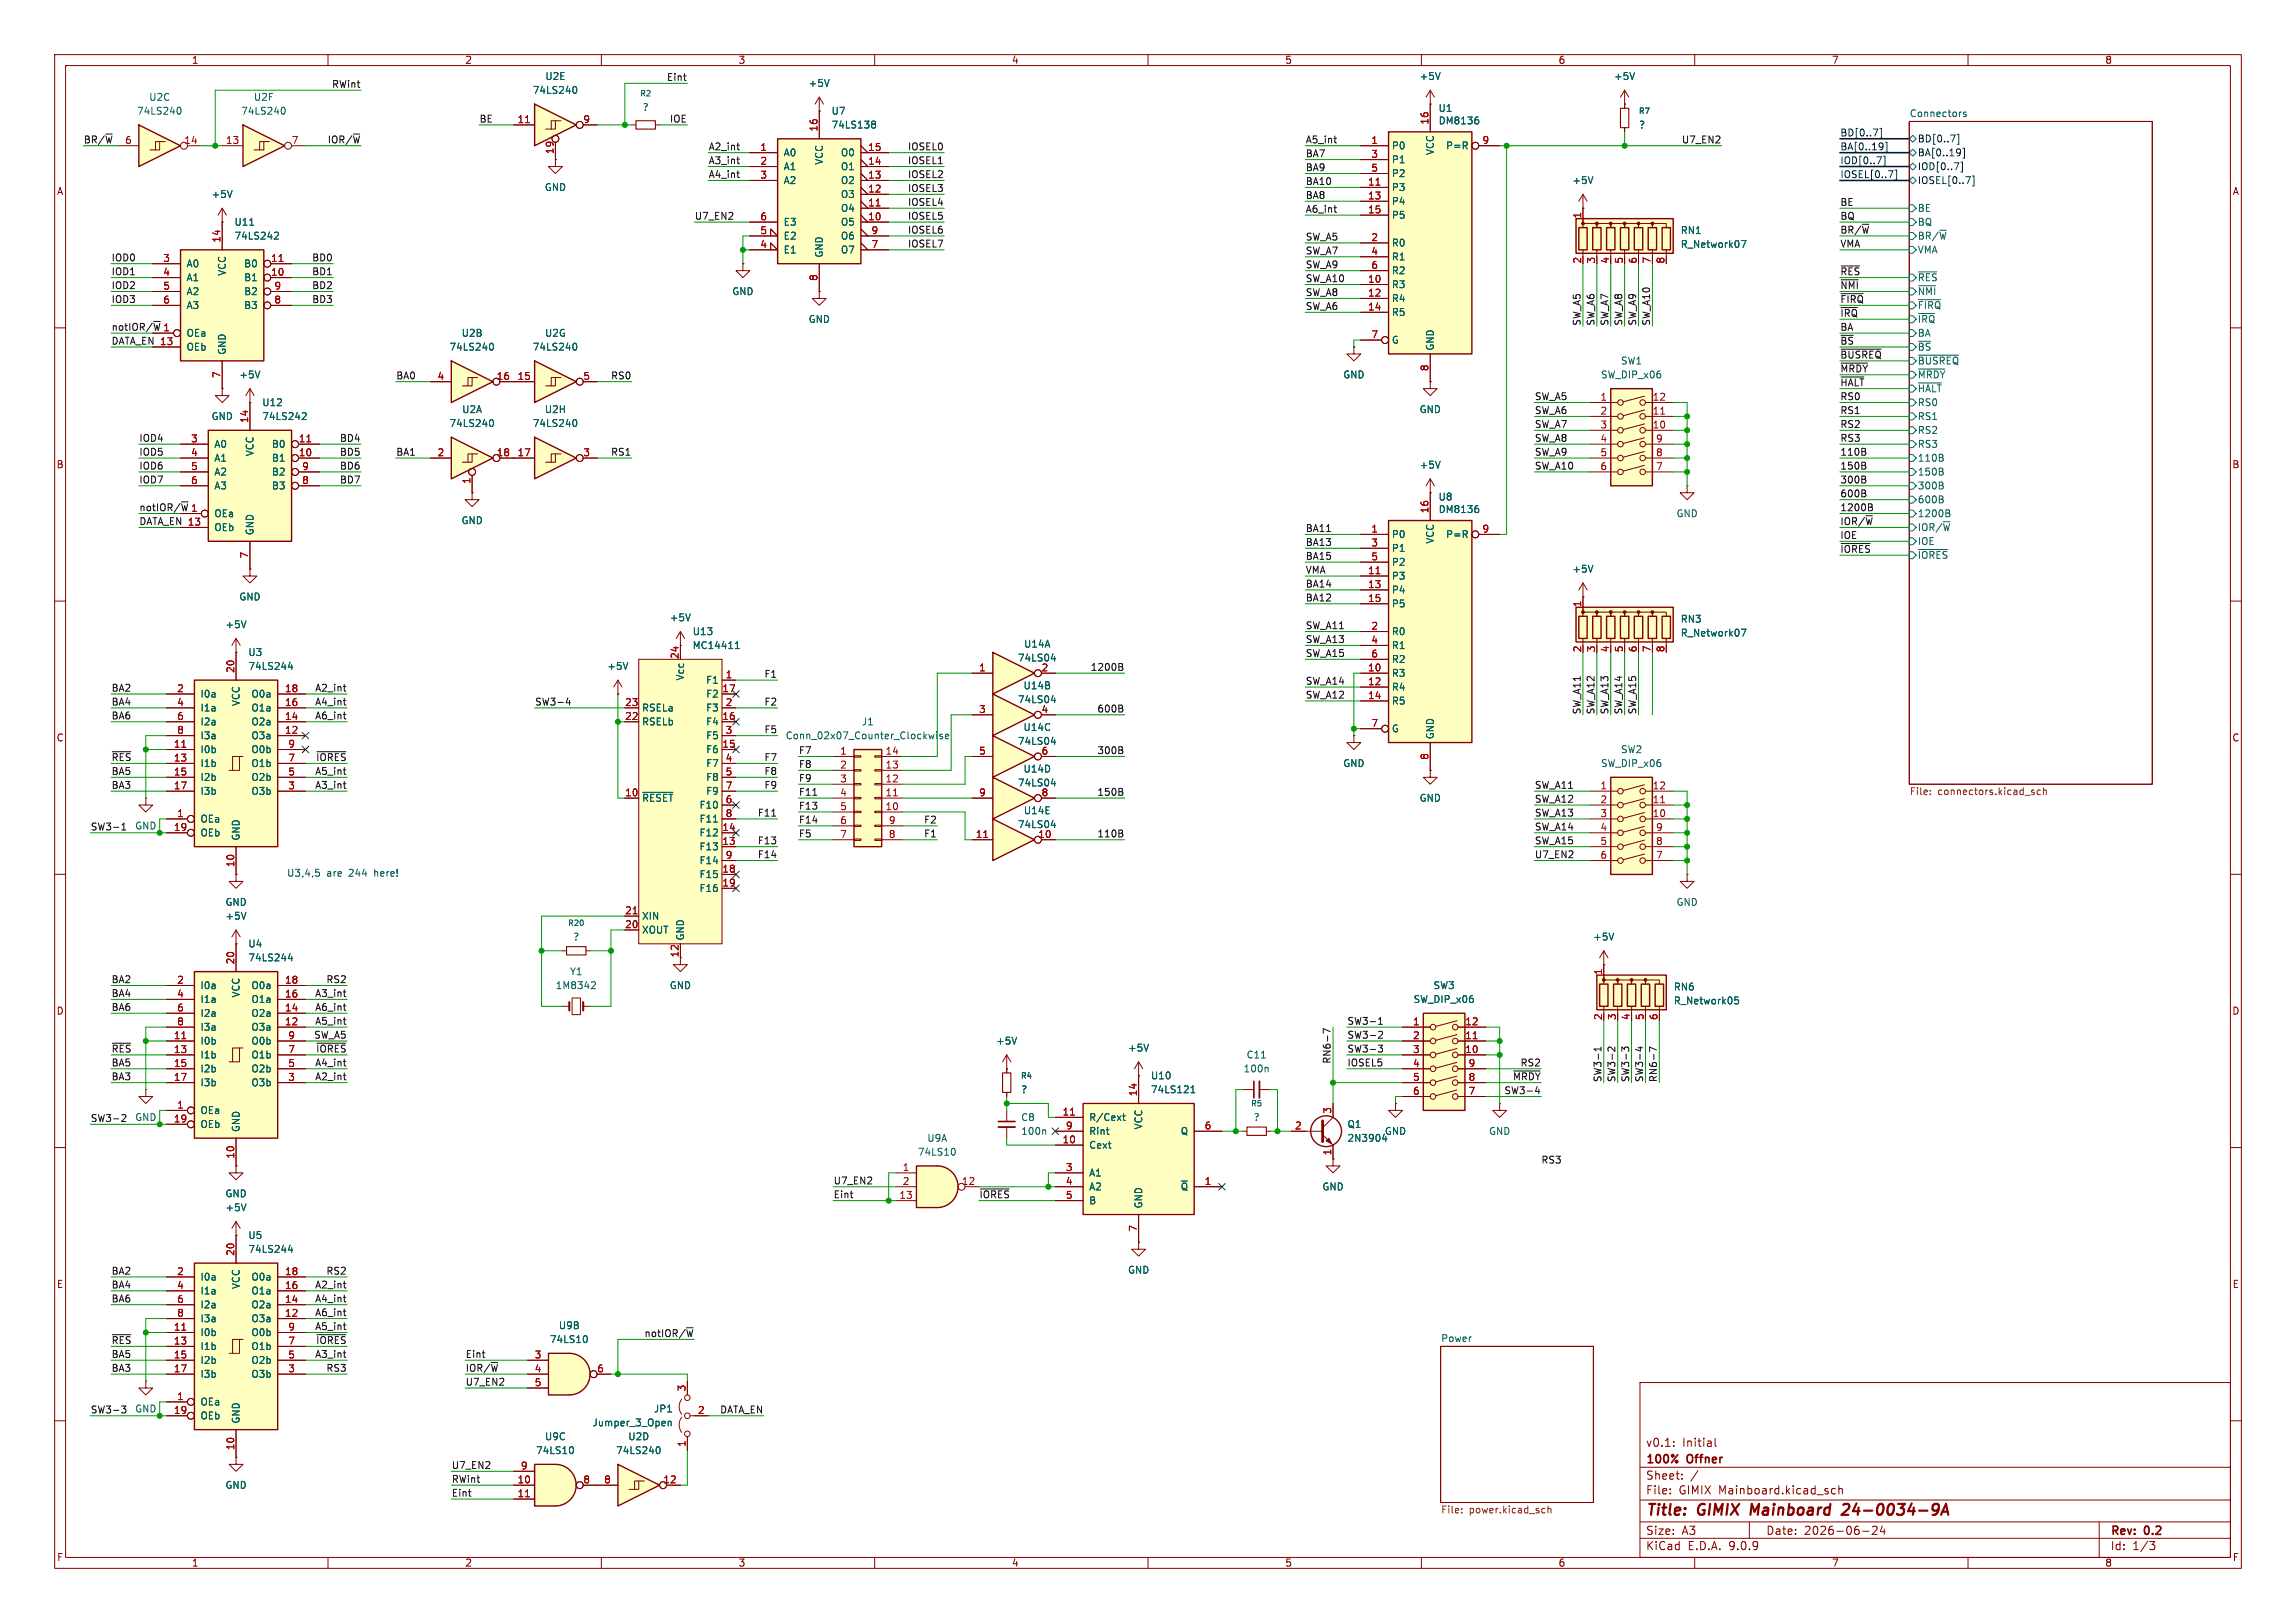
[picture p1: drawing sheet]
<svg xmlns="http://www.w3.org/2000/svg" width="420mm" height="297mm" viewBox="0 0 420 297" stroke-linecap="round" stroke-linejoin="round" font-family="sans-serif">
<defs><g id="words">
<g font-size="2.8" fill="#840000">
<text x="301" y="277.9">Title:</text>
<text x="310.6" y="277.9">GIMIX</text>
<text x="321.1" y="277.9">Mainboard</text>
<text x="338.7" y="277.9">24-0034-9A</text>
</g>
<g font-size="2.1" fill="#840000">
<text x="301" y="268.2">100%</text>
<text x="301" y="265">v0.1:</text>
<text x="307.7" y="265">Initial</text>
<text x="308.7" y="268.2">Offner</text>
<text x="301" y="273.7">File:</text>
<text x="301" y="271">Sheet:</text>
<text x="307.1" y="273.7">GIMIX Mainboard.kicad_sch</text>
<text x="301" y="281.1">Size:</text>
<text x="307.6" y="281.1">A3</text>
<text x="323" y="281.1">Date:</text>
<text x="330" y="281.1">2026-06-24</text>
<text x="386" y="281.3">Rev:</text>
<text x="392.4" y="281.3">0.2</text>
<text x="301" y="283.9">KiCad</text>
<text x="308.7" y="283.9">E.D.A.</text>
<text x="316.3" y="283.9">9.0.9</text>
<text x="386" y="283.9">Id:</text>
<text x="390.1" y="283.9">1/3</text>
</g>
<g font-size="1.8" fill="#840000">
<text x="35" y="11.9">1</text>
<text x="85" y="11.9">2</text>
<text x="135" y="11.9">3</text>
<text x="185" y="11.9">4</text>
<text x="235" y="11.9">5</text>
<text x="285" y="11.9">6</text>
<text x="335" y="11.9">7</text>
<text x="385" y="11.9">8</text>
<text x="10.3" y="35.9">A</text>
<text x="408.3" y="35.9">A</text>
<text x="10.3" y="85.9">B</text>
<text x="408.2" y="85.9">B</text>
<text x="10.3" y="135.9">C</text>
<text x="408.2" y="135.9">C</text>
<text x="10.3" y="185.9">D</text>
<text x="408.2" y="185.9">D</text>
<text x="10.3" y="235.9">E</text>
<text x="408.3" y="235.9">E</text>
<text x="10.3" y="285.9">F</text>
<text x="35" y="286.9">1</text>
<text x="85" y="286.9">2</text>
<text x="135" y="286.9">3</text>
<text x="185" y="286.9">4</text>
<text x="235" y="286.9">5</text>
<text x="285" y="286.9">6</text>
<text x="335" y="286.9">7</text>
<text x="385" y="286.9">8</text>
<text x="408.3" y="285.9">F</text>
</g>
<g font-size="1.8" fill="#0f0f0f">
<text x="60.6" y="16.2">RWint</text>
<text x="121.9" y="14.9">Eint</text>
<text x="87.6" y="22.5">BE</text>
<text x="122.4" y="22.5">IOE</text>
<text x="15.2" y="26.3">BR/~{W} 6</text>
<text x="59.8" y="26.3">IOR/~{W}</text>
<text x="129.5" y="27.6">A2_int</text>
<text x="166" y="27.6">IOSEL0</text>
<text x="238.8" y="26.3">A5_int</text>
<text x="238.8" y="28.9">BA7</text>
<text x="307.6" y="26.3">U7_EN2</text>
<text x="129.5" y="30.1">A3_int</text>
<text x="129.5" y="32.7">A4_int</text>
<text x="166" y="32.7">IOSEL2</text>
<text x="166" y="35.2">IOSEL3</text>
<text x="166" y="30.1">IOSEL1</text>
<text x="238.8" y="31.4">BA9</text>
<text x="238.8" y="33.9">BA10</text>
<text x="127" y="40.3">U7_EN2</text>
<text x="166" y="37.8">IOSEL4</text>
<text x="166" y="40.3">IOSEL5</text>
<text x="238.8" y="36.5">BA8</text>
<text x="238.8" y="39">A6_int</text>
<text x="336.5" y="40.3">BQ</text>
<text x="336.5" y="37.8">BE</text>
<text x="20.3" y="47.9">IOD0</text>
<text x="57" y="47.9">BD0</text>
<text x="166" y="42.8">IOSEL6</text>
<text x="166" y="45.4">IOSEL7</text>
<text x="238.8" y="44.1">SW_A5</text>
<text x="238.8" y="46.6">SW_A7</text>
<text x="336.5" y="42.8">BR/~{W}</text>
<text x="336.5" y="45.4">VMA</text>
<text x="20.3" y="50.5">IOD1</text>
<text x="20.3" y="53">IOD2</text>
<text x="57" y="53">BD2</text>
<text x="57" y="50.5">BD1</text>
<text x="238.8" y="51.7">SW_A10</text>
<text x="238.8" y="49.2">SW_A9</text>
<text x="336.5" y="50.5">~{RES}</text>
<text x="336.5" y="53">~{NMI}</text>
<text x="20.3" y="55.5">IOD3</text>
<text x="57" y="55.5">BD3</text>
<text x="238.8" y="54.3">SW_A8</text>
<text x="238.8" y="56.8">SW_A6</text>
<text x="289.2" y="59.7" transform="rotate(-90 289.2 59.7)">SW_A5</text>
<text x="291.8" y="59.7" transform="rotate(-90 291.8 59.7)">SW_A6</text>
<text x="294.3" y="59.7" transform="rotate(-90 294.3 59.7)">SW_A7</text>
<text x="296.8" y="59.7" transform="rotate(-90 296.8 59.7)">SW_A8</text>
<text x="299.4" y="59.7" transform="rotate(-90 299.4 59.7)">SW_A9</text>
<text x="301.9" y="59.7" transform="rotate(-90 301.9 59.7)">SW_A10</text>
<text x="336.5" y="55.5">~{FIRQ}</text>
<text x="336.5" y="58.1">~{IRQ}</text>
<text x="20.3" y="63.2">DATA_EN 13</text>
<text x="20.3" y="60.6">notIOR/~{W}1</text>
<text x="336.5" y="60.6">BA</text>
<text x="336.5" y="65.7">~{BUSREQ}</text>
<text x="336.5" y="63.2">~{BS}</text>
<text x="72.4" y="69.5">BA0</text>
<text x="111.7" y="69.5">RS0</text>
<text x="336.5" y="70.8">~{HALT}</text>
<text x="336.5" y="68.2">~{MRDY}</text>
<text x="280.7" y="75.9">SW_A6</text>
<text x="280.7" y="73.3">SW_A5</text>
<text x="336.5" y="75.9">RS1</text>
<text x="336.5" y="73.3">RS0</text>
<text x="25.4" y="80.9">IOD4</text>
<text x="25.4" y="83.5">IOD5</text>
<text x="62.1" y="83.5">BD5</text>
<text x="62.1" y="80.9">BD4</text>
<text x="72.4" y="83.5">BA1</text>
<text x="111.7" y="83.5">RS1</text>
<text x="280.7" y="83.5">SW_A9</text>
<text x="280.7" y="78.4">SW_A7</text>
<text x="280.7" y="80.9">SW_A8</text>
<text x="336.5" y="80.9">RS3</text>
<text x="336.5" y="83.5">110B</text>
<text x="336.5" y="78.4">RS2</text>
<text x="25.4" y="88.6">IOD7</text>
<text x="25.4" y="86">IOD6</text>
<text x="62.1" y="88.6">BD7</text>
<text x="62.1" y="86">BD6</text>
<text x="280.7" y="86">SW_A10</text>
<text x="336.5" y="86">150B</text>
<text x="336.5" y="88.6">300B</text>
<text x="25.4" y="93.6">notIOR/~{W}1</text>
<text x="336.5" y="93.6">1200B</text>
<text x="336.5" y="91.1">600B</text>
<text x="25.4" y="96.2">DATA_EN 13</text>
<text x="238.8" y="97.4">BA11</text>
<text x="238.8" y="100">BA13</text>
<text x="336.5" y="98.7">IOE</text>
<text x="336.5" y="101.3">~{IORES}</text>
<text x="336.5" y="96.2">IOR/~{W}</text>
<text x="238.8" y="102.5">BA15</text>
<text x="238.8" y="105.1">VMA</text>
<text x="238.8" y="107.6">BA14</text>
<text x="238.8" y="110.1">BA12</text>
<text x="238.8" y="117.8">SW_A13</text>
<text x="238.8" y="115.2">SW_A11</text>
<text x="139.7" y="124.1">F1</text>
<text x="199.4" y="122.8">1200B</text>
<text x="238.8" y="120.3">SW_A15</text>
<text x="238.8" y="125.4">SW_A14</text>
<text x="20.3" y="131.7">BA6</text>
<text x="20.3" y="129.2">BA4</text>
<text x="20.3" y="126.7">BA2</text>
<text x="57.6" y="129.2">A4_int</text>
<text x="57.6" y="126.7">A2_int</text>
<text x="57.6" y="131.7">A6_int</text>
<text x="97.8" y="129.2">SW3-4</text>
<text x="139.7" y="129.2">F2</text>
<text x="200.6" y="130.5">600B</text>
<text x="238.8" y="127.9">SW_A12</text>
<text x="289.2" y="130.8" transform="rotate(-90 289.2 130.8)">SW_A11</text>
<text x="291.8" y="130.8" transform="rotate(-90 291.8 130.8)">SW_A12</text>
<text x="294.3" y="130.8" transform="rotate(-90 294.3 130.8)">SW_A13</text>
<text x="296.8" y="130.8" transform="rotate(-90 296.8 130.8)">SW_A14</text>
<text x="299.4" y="130.8" transform="rotate(-90 299.4 130.8)">SW_A15</text>
<text x="139.7" y="134.3">F5</text>
<text x="20.3" y="139.4">~{RES}</text>
<text x="20.3" y="141.9">BA5</text>
<text x="57.6" y="141.9">A5_int</text>
<text x="57.7" y="139.4">~{IORES}</text>
<text x="139.7" y="141.9">F8</text>
<text x="139.7" y="139.4">F7</text>
<text x="146" y="143.2">F9</text>
<text x="146" y="138.1">F7</text>
<text x="146" y="140.6">F8</text>
<text x="200.6" y="138.1">300B</text>
<text x="20.3" y="144.4">BA3</text>
<text x="57.6" y="144.4">A3_int</text>
<text x="138.5" y="149.5">F11</text>
<text x="139.7" y="144.4">F9</text>
<text x="146" y="145.7">F11</text>
<text x="146" y="148.2">F13</text>
<text x="200.6" y="145.7">150B</text>
<text x="280.7" y="144.4">SW_A11</text>
<text x="280.7" y="147">SW_A12</text>
<text x="280.7" y="149.5">SW_A13</text>
<text x="16.5" y="152.1">SW3-1</text>
<text x="138.5" y="154.6">F13</text>
<text x="146" y="153.3">F5</text>
<text x="146" y="150.8">F14</text>
<text x="168.9" y="150.8">F2</text>
<text x="168.9" y="153.3">F1</text>
<text x="200.6" y="153.3">110B</text>
<text x="280.7" y="154.6">SW_A15</text>
<text x="280.7" y="152.1">SW_A14</text>
<text x="138.5" y="157.1">F14</text>
<text x="280.7" y="157.1">U7_EN2</text>
<text x="20.3" y="180">BA2</text>
<text x="59.6" y="180">RS2</text>
<text x="20.3" y="182.5">BA4</text>
<text x="20.3" y="185.1">BA6</text>
<text x="57.6" y="182.5">A3_int</text>
<text x="57.6" y="185.1">A6_int</text>
<text x="57.4" y="190.2">SW_A5</text>
<text x="57.6" y="187.6">A5_int</text>
<text x="246.4" y="187.6">SW3-1</text>
<text x="246.4" y="190.2">SW3-2</text>
<text x="20.3" y="197.8">BA3</text>
<text x="20.3" y="195.2">BA5</text>
<text x="20.3" y="192.7">~{RES}</text>
<text x="57.6" y="195.2">A4_int</text>
<text x="57.6" y="197.8">A2_int</text>
<text x="57.7" y="192.7">~{IORES}</text>
<text x="243.5" y="194.8" transform="rotate(-90 243.5 194.8)">RN6-7</text>
<text x="246.4" y="192.7">SW3-3</text>
<text x="246.4" y="195.2">IOSEL5</text>
<text x="276.7" y="197.8">~{MRDY}</text>
<text x="278" y="195.2">RS2</text>
<text x="275.1" y="200.3">SW3-4</text>
<text x="293" y="198.1" transform="rotate(-90 293 198.1)">SW3-1</text>
<text x="295.6" y="198.1" transform="rotate(-90 295.6 198.1)">SW3-2</text>
<text x="298.1" y="198.1" transform="rotate(-90 298.1 198.1)">SW3-3</text>
<text x="300.6" y="198.1" transform="rotate(-90 300.6 198.1)">SW3-4</text>
<text x="303.2" y="198.1" transform="rotate(-90 303.2 198.1)">RN6-7</text>
<text x="16.5" y="205.4">SW3-2</text>
<text x="281.9" y="213">RS3</text>
<text x="152.4" y="219.4">Eint</text>
<text x="152.4" y="216.8">U7_EN2</text>
<text x="179.1" y="219.4">~{IORES}</text>
<text x="20.3" y="233.3">BA2</text>
<text x="59.6" y="233.3">RS2</text>
<text x="20.3" y="238.4">BA6</text>
<text x="20.3" y="235.9">BA4</text>
<text x="57.6" y="235.9">A2_int</text>
<text x="57.6" y="238.4">A4_int</text>
<text x="57.6" y="241">A6_int</text>
<text x="57.6" y="243.5">A5_int</text>
<text x="117.8" y="244.8">notIOR/~{W}</text>
<text x="20.3" y="251.1">BA3</text>
<text x="20.3" y="248.6">BA5</text>
<text x="20.3" y="246">~{RES}</text>
<text x="57.6" y="248.6">A3_int</text>
<text x="57.7" y="246">~{IORES}</text>
<text x="59.6" y="251.1">RS3</text>
<text x="85.1" y="248.6">Eint</text>
<text x="85.1" y="251.1">IOR/~{W}</text>
<text x="85.1" y="253.7">U7_EN2</text>
<text x="16.5" y="258.7">SW3-3</text>
<text x="131.6" y="258.7">DATA_EN</text>
<text x="82.5" y="268.9">U7_EN2</text>
<text x="82.5" y="274">Eint</text>
<text x="82.5" y="271.4">RWint</text>
</g>
<g font-size="1.8" fill="#006464">
<text x="97.4" y="17.4">74LS240</text>
<text x="99.7" y="14.8">U2E</text>
<text x="147.8" y="16.1">+5V</text>
<text x="259.6" y="14.8">+5V</text>
<text x="295.1" y="14.8">+5V</text>
<text x="25" y="21.2">74LS240</text>
<text x="27.2" y="18.6">U2C</text>
<text x="44" y="21.2">74LS240</text>
<text x="46.3" y="18.6">U2F</text>
<text x="117.5" y="20.5">?</text>
<text x="152" y="23.7">74LS138</text>
<text x="152" y="21.2">U7</text>
<text x="263" y="20.7">U1</text>
<text x="263.1" y="23">DM8136</text>
<text x="299.7" y="23.7">?</text>
<text x="349.2" y="21.5">Connectors</text>
<text x="143.3" y="28.8">A0</text>
<text x="153.7" y="28.8">O0</text>
<text x="254.5" y="27.5">P0</text>
<text x="262.5" y="28.5" transform="rotate(-90 262.5 28.5)">VCC</text>
<text x="264.4" y="27.5">P=R</text>
<text x="99.6" y="35.2">GND</text>
<text x="143.3" y="31.3">A1</text>
<text x="143.3" y="33.9">A2</text>
<text x="150.7" y="30.2" transform="rotate(-90 150.7 30.2)">VCC</text>
<text x="153.7" y="31.3">O1</text>
<text x="153.7" y="33.9">O2</text>
<text x="254.5" y="30.1">P1</text>
<text x="254.5" y="32.6">P2</text>
<text x="254.5" y="35.2">P3</text>
<text x="287.5" y="33.9">+5V</text>
<text x="38.6" y="36.4">+5V</text>
<text x="42.8" y="41.5">U11</text>
<text x="143.3" y="41.5">E3</text>
<text x="153.7" y="36.4">O3</text>
<text x="153.7" y="39">O4</text>
<text x="153.7" y="41.5">O5</text>
<text x="254.5" y="37.7">P4</text>
<text x="254.5" y="40.2">P5</text>
<text x="350.7" y="39">BE</text>
<text x="350.7" y="41.5">BQ</text>
<text x="42.8" y="44">74LS242</text>
<text x="143.3" y="44">E2</text>
<text x="143.3" y="46.6">E1</text>
<text x="150.7" y="47.2" transform="rotate(-90 150.7 47.2)">GND</text>
<text x="153.7" y="44">O6</text>
<text x="153.7" y="46.6">O7</text>
<text x="254.5" y="45.3">R0</text>
<text x="254.5" y="47.9">R1</text>
<text x="307.3" y="43">RN1</text>
<text x="307.3" y="45.6">R_Network07</text>
<text x="350.7" y="44">BR/~{W}</text>
<text x="350.7" y="46.6">VMA</text>
<text x="34" y="49.1">A0</text>
<text x="34" y="51.7">A1</text>
<text x="41.5" y="50.6" transform="rotate(-90 41.5 50.6)">VCC</text>
<text x="44.6" y="49.1">B0</text>
<text x="44.6" y="51.7">B1</text>
<text x="254.5" y="50.4">R2</text>
<text x="254.5" y="52.9">R3</text>
<text x="350.7" y="51.7">~{RES}</text>
<text x="34" y="54.2">A2</text>
<text x="34" y="56.7">A3</text>
<text x="44.6" y="54.2">B2</text>
<text x="44.6" y="56.7">B3</text>
<text x="133.9" y="54.2">GND</text>
<text x="147.8" y="59.3">GND</text>
<text x="254.5" y="55.5">R4</text>
<text x="254.5" y="58">R5</text>
<text x="350.7" y="54.2">~{NMI}</text>
<text x="350.7" y="56.7">~{FIRQ}</text>
<text x="350.7" y="59.3">~{IRQ}</text>
<text x="34" y="61.8">OEa</text>
<text x="34" y="64.4">OEb</text>
<text x="41.5" y="65" transform="rotate(-90 41.5 65)">GND</text>
<text x="82.1" y="64.4">74LS240</text>
<text x="84.4" y="61.8">U2B</text>
<text x="97.4" y="64.4">74LS240</text>
<text x="99.6" y="61.8">U2G</text>
<text x="254.5" y="63.1">G</text>
<text x="262.5" y="64.3" transform="rotate(-90 262.5 64.3)">GND</text>
<text x="350.7" y="61.8">BA</text>
<text x="350.7" y="64.4">~{BS}</text>
<text x="43.7" y="69.4">+5V</text>
<text x="245.6" y="69.4">GND</text>
<text x="292.8" y="69.4">SW_DIP_x06</text>
<text x="296.4" y="66.9">SW1</text>
<text x="350.7" y="66.9">~{BUSREQ}</text>
<text x="350.7" y="69.4">~{MRDY}</text>
<text x="350.7" y="72">~{HALT}</text>
<text x="38.6" y="77.1">GND</text>
<text x="47.9" y="74.5">U12</text>
<text x="47.9" y="77.1">74LS242</text>
<text x="84.4" y="75.8">U2A</text>
<text x="99.6" y="75.8">U2H</text>
<text x="259.6" y="75.8">GND</text>
<text x="350.7" y="74.5">RS0</text>
<text x="350.7" y="77.1">RS1</text>
<text x="39.1" y="82.1">A0</text>
<text x="46.6" y="83.6" transform="rotate(-90 46.6 83.6)">VCC</text>
<text x="49.6" y="82.1">B0</text>
<text x="82.1" y="78.3">74LS240</text>
<text x="97.4" y="78.3">74LS240</text>
<text x="350.7" y="79.6">RS2</text>
<text x="350.7" y="82.1">RS3</text>
<text x="39.1" y="84.7">A1</text>
<text x="39.1" y="87.2">A2</text>
<text x="39.1" y="89.8">A3</text>
<text x="49.6" y="84.7">B1</text>
<text x="49.6" y="87.2">B2</text>
<text x="49.6" y="89.8">B3</text>
<text x="259.6" y="86">+5V</text>
<text x="350.7" y="84.7">110B</text>
<text x="350.7" y="89.8">300B</text>
<text x="350.7" y="87.2">150B</text>
<text x="39.1" y="94.8">OEa</text>
<text x="263" y="91.8">U8</text>
<text x="263.1" y="94.1">DM8136</text>
<text x="306.6" y="94.8">GND</text>
<text x="350.7" y="94.8">1200B</text>
<text x="350.7" y="92.3">600B</text>
<text x="39.1" y="97.4">OEb</text>
<text x="46.6" y="98" transform="rotate(-90 46.6 98)">GND</text>
<text x="84.3" y="96.1">GND</text>
<text x="254.5" y="98.7">P0</text>
<text x="254.5" y="101.2">P1</text>
<text x="262.5" y="99.6" transform="rotate(-90 262.5 99.6)">VCC</text>
<text x="264.4" y="98.7">P=R</text>
<text x="350.7" y="97.4">IOR/~{W}</text>
<text x="350.7" y="99.9">IOE</text>
<text x="254.5" y="103.7">P2</text>
<text x="254.5" y="106.3">P3</text>
<text x="287.5" y="105">+5V</text>
<text x="350.7" y="102.5">~{IORES}</text>
<text x="43.7" y="110.1">GND</text>
<text x="122.4" y="113.9">+5V</text>
<text x="254.5" y="108.8">P4</text>
<text x="254.5" y="111.4">P5</text>
<text x="41.1" y="115.2">+5V</text>
<text x="126.6" y="116.4">U13</text>
<text x="126.6" y="119">MC14411</text>
<text x="187.2" y="118.7">U14A</text>
<text x="254.5" y="116.4">R0</text>
<text x="254.5" y="119">R1</text>
<text x="307.3" y="114.1">RN3</text>
<text x="307.3" y="116.7">R_Network07</text>
<text x="45.3" y="122.8">74LS244</text>
<text x="45.3" y="120.2">U3</text>
<text x="111" y="122.8">+5V</text>
<text x="125.3" y="124.6" transform="rotate(-90 125.3 124.6)">Vcc</text>
<text x="129.1" y="125.3">F1</text>
<text x="186.1" y="121.3">74LS04</text>
<text x="254.5" y="121.5">R2</text>
<text x="254.5" y="124.1">R3</text>
<text x="36.6" y="127.9">I0a</text>
<text x="36.6" y="130.4">I1a</text>
<text x="44" y="129.3" transform="rotate(-90 44 129.3)">VCC</text>
<text x="45.9" y="127.9">O0a</text>
<text x="45.9" y="130.4">O1a</text>
<text x="117.3" y="130.4">RSELa</text>
<text x="129.1" y="127.9">F2</text>
<text x="129.1" y="130.4">F3</text>
<text x="186.1" y="128.9">74LS04</text>
<text x="187.1" y="126.3">U14B</text>
<text x="254.5" y="126.6">R4</text>
<text x="254.5" y="129.1">R5</text>
<text x="36.6" y="132.9">I2a</text>
<text x="36.6" y="135.5">I3a</text>
<text x="45.9" y="132.9">O2a</text>
<text x="45.9" y="135.5">O3a</text>
<text x="117.3" y="132.9">RSELb</text>
<text x="129.1" y="132.9">F4</text>
<text x="129.1" y="135.5">F5</text>
<text x="143.6" y="135.5">Conn_02x07_Counter_Clockwise</text>
<text x="157.6" y="132.9">J1</text>
<text x="186.1" y="136.5">74LS04</text>
<text x="187.1" y="134">U14C</text>
<text x="254.5" y="134.2">G</text>
<text x="262.5" y="135.4" transform="rotate(-90 262.5 135.4)">GND</text>
<text x="36.6" y="138">I0b</text>
<text x="36.6" y="140.6">I1b</text>
<text x="36.6" y="143.1">I2b</text>
<text x="45.9" y="138">O0b</text>
<text x="45.9" y="140.6">O1b</text>
<text x="45.9" y="143.1">O2b</text>
<text x="129.1" y="138">F6</text>
<text x="129.1" y="140.6">F7</text>
<text x="129.1" y="143.1">F8</text>
<text x="187.1" y="141.6">U14D</text>
<text x="245.6" y="140.6">GND</text>
<text x="292.8" y="140.6">SW_DIP_x06</text>
<text x="296.4" y="138">SW2</text>
<text x="36.6" y="145.6">I3b</text>
<text x="45.9" y="145.6">O3b</text>
<text x="117.3" y="146.9">~{RESET}</text>
<text x="127.9" y="148.2">F10</text>
<text x="129.1" y="145.6">F9</text>
<text x="186.1" y="144.1">74LS04</text>
<text x="187.2" y="149.2">U14E</text>
<text x="259.6" y="146.9">GND</text>
<text x="24.6" y="152">GND</text>
<text x="36.6" y="150.7">OEa</text>
<text x="36.6" y="153.3">OEb</text>
<text x="44" y="153.9" transform="rotate(-90 44 153.9)">GND</text>
<text x="127.9" y="150.7">F11</text>
<text x="127.9" y="153.3">F12</text>
<text x="127.9" y="155.8">F13</text>
<text x="186.1" y="151.7">74LS04</text>
<text x="127.9" y="158.3">F14</text>
<text x="127.9" y="160.9">F15</text>
<text x="41.1" y="166">GND</text>
<text x="127.9" y="163.4">F16</text>
<text x="306.6" y="166">GND</text>
<text x="41.1" y="168.5">+5V</text>
<text x="45.3" y="173.6">U4</text>
<text x="104.8" y="172.3">?</text>
<text x="117.3" y="168.5">XIN</text>
<text x="117.3" y="171">XOUT</text>
<text x="125.3" y="172.2" transform="rotate(-90 125.3 172.2)">GND</text>
<text x="291.3" y="172.3">+5V</text>
<text x="45.3" y="176.1">74LS244</text>
<text x="104.2" y="178.7">Y1</text>
<text x="36.6" y="181.2">I0a</text>
<text x="36.6" y="183.7">I1a</text>
<text x="44" y="182.6" transform="rotate(-90 44 182.6)">VCC</text>
<text x="45.9" y="181.2">O0a</text>
<text x="45.9" y="183.7">O1a</text>
<text x="101.6" y="181.2">1M8342</text>
<text x="122.4" y="181.2">GND</text>
<text x="258.5" y="183.7">SW_DIP_x06</text>
<text x="262.1" y="181.2">SW3</text>
<text x="306.1" y="181.5">RN6</text>
<text x="306.1" y="184">R_Network05</text>
<text x="36.6" y="186.3">I2a</text>
<text x="36.6" y="188.8">I3a</text>
<text x="36.6" y="191.4">I0b</text>
<text x="45.9" y="186.3">O2a</text>
<text x="45.9" y="188.8">O3a</text>
<text x="45.9" y="191.4">O0b</text>
<text x="182.1" y="191.4">+5V</text>
<text x="36.6" y="193.9">I1b</text>
<text x="36.6" y="196.4">I2b</text>
<text x="45.9" y="193.9">O1b</text>
<text x="45.9" y="196.4">O2b</text>
<text x="206.2" y="192.6">+5V</text>
<text x="210.4" y="197.7">U10</text>
<text x="227.4" y="196.4">100n</text>
<text x="227.9" y="193.9">C11</text>
<text x="36.6" y="199">I3b</text>
<text x="45.9" y="199">O3b</text>
<text x="186.7" y="200.3">?</text>
<text x="210.4" y="200.3">74LS121</text>
<text x="24.6" y="205.3">GND</text>
<text x="36.6" y="204.1">OEa</text>
<text x="36.6" y="206.6">OEb</text>
<text x="44" y="207.3" transform="rotate(-90 44 207.3)">GND</text>
<text x="169.5" y="209.1">U9A</text>
<text x="186.7" y="205.3">C8</text>
<text x="186.7" y="207.9">100n</text>
<text x="199.1" y="205.3">R/Cext</text>
<text x="199.1" y="207.9">Rint</text>
<text x="209.1" y="206.8" transform="rotate(-90 209.1 206.8)">VCC</text>
<text x="215.9" y="207.9">Q</text>
<text x="229.2" y="205.3">?</text>
<text x="246.4" y="206.6">Q1</text>
<text x="246.4" y="209.1">2N3904</text>
<text x="253.2" y="207.9">GND</text>
<text x="272.3" y="207.9">GND</text>
<text x="167.8" y="211.7">74LS10</text>
<text x="199.1" y="210.4">Cext</text>
<text x="199.1" y="215.5">A1</text>
<text x="41.1" y="219.3">GND</text>
<text x="41.1" y="221.8">+5V</text>
<text x="199.1" y="218">A2</text>
<text x="199.1" y="220.6">B</text>
<text x="209.1" y="221.2" transform="rotate(-90 209.1 221.2)">GND</text>
<text x="215.9" y="218">~{Q}</text>
<text x="241.8" y="218">GND</text>
<text x="45.3" y="226.9">U5</text>
<text x="45.3" y="229.5">74LS244</text>
<text x="206.2" y="233.3">GND</text>
<text x="36.6" y="234.5">I0a</text>
<text x="36.6" y="237.1">I1a</text>
<text x="36.6" y="239.6">I2a</text>
<text x="44" y="236" transform="rotate(-90 44 236)">VCC</text>
<text x="45.9" y="234.5">O0a</text>
<text x="45.9" y="237.1">O1a</text>
<text x="45.9" y="239.6">O2a</text>
<text x="36.6" y="242.2">I3a</text>
<text x="36.6" y="244.7">I0b</text>
<text x="45.9" y="242.2">O3a</text>
<text x="45.9" y="244.7">O0b</text>
<text x="100.5" y="246">74LS10</text>
<text x="102.1" y="243.4">U9B</text>
<text x="263.5" y="245.7">Power</text>
<text x="36.6" y="247.2">I1b</text>
<text x="36.6" y="249.8">I2b</text>
<text x="45.9" y="247.2">O1b</text>
<text x="45.9" y="249.8">O2b</text>
<text x="36.6" y="252.3">I3b</text>
<text x="36.6" y="257.4">OEa</text>
<text x="45.9" y="252.3">O3b</text>
<text x="24.6" y="258.7">GND</text>
<text x="36.6" y="259.9">OEb</text>
<text x="44" y="260.6" transform="rotate(-90 44 260.6)">GND</text>
<text x="99.6" y="263.8">U9C</text>
<text x="108.3" y="261.2">Jumper_3_Open</text>
<text x="114.8" y="263.8">U2D</text>
<text x="119.5" y="258.7">JP1</text>
<text x="98" y="266.3">74LS10</text>
<text x="112.6" y="266.3">74LS240</text>
<text x="41.1" y="272.6">GND</text>
</g>
<g font-size="1.8" fill="#a90000">
<text x="94.6" y="22.6">11</text>
<text x="106.6" y="22.6">9</text>
<text x="261.4" y="22.9" transform="rotate(-90 261.4 22.9)">16</text>
<text x="33.6" y="26.4">14</text>
<text x="41.2" y="26.4">13</text>
<text x="53.3" y="26.4">7</text>
<text x="101.3" y="28.3" transform="rotate(-90 101.3 28.3)">19</text>
<text x="139" y="27.7">1</text>
<text x="149.6" y="24.2" transform="rotate(-90 149.6 24.2)">16</text>
<text x="158.7" y="27.7">15</text>
<text x="250.8" y="26.4">1</text>
<text x="250.8" y="29">3</text>
<text x="271.1" y="26.4">9</text>
<text x="139" y="30.2">2</text>
<text x="139" y="32.8">3</text>
<text x="158.7" y="30.2">14</text>
<text x="158.7" y="32.8">13</text>
<text x="158.7" y="35.3">12</text>
<text x="250.1" y="34">11</text>
<text x="250.8" y="31.5">5</text>
<text x="139" y="40.4">6</text>
<text x="158.7" y="37.8">11</text>
<text x="158.7" y="40.4">10</text>
<text x="250.1" y="36.6">13</text>
<text x="250.1" y="39.1">15</text>
<text x="289.3" y="40.1" transform="rotate(-90 289.3 40.1)">1</text>
<text x="40.4" y="44.5" transform="rotate(-90 40.4 44.5)">14</text>
<text x="139" y="42.9">5</text>
<text x="139" y="45.5">4</text>
<text x="159.3" y="42.9">9</text>
<text x="159.3" y="45.5">7</text>
<text x="250.8" y="44.2">2</text>
<text x="250.8" y="46.7">4</text>
<text x="29.8" y="48">3</text>
<text x="29.8" y="50.5">4</text>
<text x="29.8" y="53.1">5</text>
<text x="49.5" y="48">11</text>
<text x="49.5" y="50.5">10</text>
<text x="50.1" y="53.1">9</text>
<text x="149.6" y="51.5" transform="rotate(-90 149.6 51.5)">8</text>
<text x="250.1" y="51.8">10</text>
<text x="250.8" y="49.3">6</text>
<text x="289.3" y="48.3" transform="rotate(-90 289.3 48.3)">2</text>
<text x="291.8" y="48.3" transform="rotate(-90 291.8 48.3)">3</text>
<text x="294.4" y="48.3" transform="rotate(-90 294.4 48.3)">4</text>
<text x="296.9" y="48.3" transform="rotate(-90 296.9 48.3)">5</text>
<text x="299.5" y="48.3" transform="rotate(-90 299.5 48.3)">6</text>
<text x="302" y="48.3" transform="rotate(-90 302 48.3)">7</text>
<text x="304.5" y="48.3" transform="rotate(-90 304.5 48.3)">8</text>
<text x="29.8" y="55.6">6</text>
<text x="50.1" y="55.6">8</text>
<text x="250.1" y="54.4">12</text>
<text x="250.1" y="56.9">14</text>
<text x="29.2" y="63.2">13</text>
<text x="29.8" y="60.7">1</text>
<text x="250.8" y="62">7</text>
<text x="40.4" y="69.3" transform="rotate(-90 40.4 69.3)">7</text>
<text x="79.9" y="69.6">4</text>
<text x="90.8" y="69.6">16</text>
<text x="94.6" y="69.6">15</text>
<text x="106.6" y="69.6">5</text>
<text x="261.4" y="68" transform="rotate(-90 261.4 68)">8</text>
<text x="45.5" y="77.5" transform="rotate(-90 45.5 77.5)">14</text>
<text x="292.7" y="73.4">1</text>
<text x="292.7" y="75.9">2</text>
<text x="302.2" y="73.4">12</text>
<text x="302.2" y="75.9">11</text>
<text x="34.9" y="81">3</text>
<text x="34.9" y="83.6">4</text>
<text x="54.6" y="81">11</text>
<text x="54.6" y="83.6">10</text>
<text x="79.9" y="83.6">2</text>
<text x="90.8" y="83.6">18</text>
<text x="94.6" y="83.6">17</text>
<text x="106.6" y="83.6">3</text>
<text x="292.7" y="78.5">3</text>
<text x="292.7" y="81">4</text>
<text x="292.7" y="83.6">5</text>
<text x="302.2" y="78.5">10</text>
<text x="302.8" y="81">9</text>
<text x="302.8" y="83.6">8</text>
<text x="34.9" y="86.1">5</text>
<text x="34.9" y="88.6">6</text>
<text x="55.2" y="86.1">9</text>
<text x="55.2" y="88.6">8</text>
<text x="86.1" y="88.7" transform="rotate(-90 86.1 88.7)">1</text>
<text x="292.7" y="86.1">6</text>
<text x="302.8" y="86.1">7</text>
<text x="34.9" y="93.7">1</text>
<text x="261.4" y="94" transform="rotate(-90 261.4 94)">16</text>
<text x="34.2" y="96.3">13</text>
<text x="250.8" y="97.5">1</text>
<text x="250.8" y="100.1">3</text>
<text x="271.1" y="97.5">9</text>
<text x="45.5" y="102.3" transform="rotate(-90 45.5 102.3)">7</text>
<text x="250.1" y="105.2">11</text>
<text x="250.1" y="107.7">13</text>
<text x="250.8" y="102.6">5</text>
<text x="250.1" y="110.2">15</text>
<text x="289.3" y="111.2" transform="rotate(-90 289.3 111.2)">1</text>
<text x="250.8" y="115.3">2</text>
<text x="250.8" y="117.9">4</text>
<text x="289.3" y="119.5" transform="rotate(-90 289.3 119.5)">2</text>
<text x="291.8" y="119.5" transform="rotate(-90 291.8 119.5)">3</text>
<text x="294.4" y="119.5" transform="rotate(-90 294.4 119.5)">4</text>
<text x="296.9" y="119.5" transform="rotate(-90 296.9 119.5)">5</text>
<text x="299.5" y="119.5" transform="rotate(-90 299.5 119.5)">6</text>
<text x="302" y="119.5" transform="rotate(-90 302 119.5)">7</text>
<text x="304.5" y="119.5" transform="rotate(-90 304.5 119.5)">8</text>
<text x="42.9" y="123.2" transform="rotate(-90 42.9 123.2)">20</text>
<text x="124.2" y="120.7" transform="rotate(-90 124.2 120.7)">24</text>
<text x="132.6" y="124.2">1</text>
<text x="179" y="122.9">1</text>
<text x="190.4" y="122.9">2</text>
<text x="250.1" y="122.9">10</text>
<text x="250.1" y="125.5">12</text>
<text x="250.8" y="120.4">6</text>
<text x="32.3" y="126.7">2</text>
<text x="32.3" y="129.3">4</text>
<text x="32.3" y="131.8">6</text>
<text x="52" y="126.7">18</text>
<text x="52" y="129.3">16</text>
<text x="52" y="131.8">14</text>
<text x="114.3" y="129.3">23</text>
<text x="114.3" y="131.8">22</text>
<text x="132" y="126.7">17</text>
<text x="132" y="131.8">16</text>
<text x="132.6" y="129.3">2</text>
<text x="179" y="130.6">3</text>
<text x="190.4" y="130.6">4</text>
<text x="250.1" y="128">14</text>
<text x="31.7" y="136.9">11</text>
<text x="32.3" y="134.4">8</text>
<text x="52" y="134.4">12</text>
<text x="52.6" y="136.9">9</text>
<text x="132" y="136.9">15</text>
<text x="132.6" y="134.4">3</text>
<text x="250.8" y="133.1">7</text>
<text x="31.7" y="139.4">13</text>
<text x="31.7" y="142">15</text>
<text x="52.6" y="139.4">7</text>
<text x="52.6" y="142">5</text>
<text x="132.6" y="139.4">4</text>
<text x="132.6" y="142">5</text>
<text x="153.6" y="138.2">1</text>
<text x="153.6" y="140.7">2</text>
<text x="153.6" y="143.3">3</text>
<text x="161.9" y="138.2">14</text>
<text x="161.9" y="140.7">13</text>
<text x="161.9" y="143.3">12</text>
<text x="179" y="138.2">5</text>
<text x="190.4" y="138.2">6</text>
<text x="261.4" y="139.1" transform="rotate(-90 261.4 139.1)">8</text>
<text x="31.7" y="144.5">17</text>
<text x="32.3" y="149.6">1</text>
<text x="52.6" y="144.5">3</text>
<text x="114.3" y="145.8">10</text>
<text x="132.6" y="144.5">7</text>
<text x="132.6" y="147.1">6</text>
<text x="132.6" y="149.6">8</text>
<text x="153.6" y="145.8">4</text>
<text x="153.6" y="148.3">5</text>
<text x="161.9" y="145.8">11</text>
<text x="161.9" y="148.3">10</text>
<text x="179" y="145.8">9</text>
<text x="190.4" y="145.8">8</text>
<text x="292.7" y="144.5">1</text>
<text x="292.7" y="147.1">2</text>
<text x="292.7" y="149.6">3</text>
<text x="302.2" y="144.5">12</text>
<text x="302.2" y="147.1">11</text>
<text x="302.2" y="149.6">10</text>
<text x="31.7" y="152.1">19</text>
<text x="132" y="152.1">14</text>
<text x="132" y="154.7">13</text>
<text x="153.6" y="150.9">6</text>
<text x="153.6" y="153.4">7</text>
<text x="162.5" y="150.9">9</text>
<text x="162.5" y="153.4">8</text>
<text x="178.4" y="153.4">11</text>
<text x="189.8" y="153.4">10</text>
<text x="292.7" y="152.1">4</text>
<text x="292.7" y="154.7">5</text>
<text x="302.8" y="152.1">9</text>
<text x="302.8" y="154.7">8</text>
<text x="42.9" y="158.8" transform="rotate(-90 42.9 158.8)">10</text>
<text x="132" y="159.8">18</text>
<text x="132.6" y="157.2">9</text>
<text x="292.7" y="157.2">6</text>
<text x="302.8" y="157.2">7</text>
<text x="114.3" y="167.4">21</text>
<text x="132" y="162.3">19</text>
<text x="114.3" y="169.9">20</text>
<text x="42.9" y="176.6" transform="rotate(-90 42.9 176.6)">20</text>
<text x="124.2" y="175.3" transform="rotate(-90 124.2 175.3)">12</text>
<text x="293.1" y="178.5" transform="rotate(-90 293.1 178.5)">1</text>
<text x="32.3" y="180.1">2</text>
<text x="32.3" y="182.6">4</text>
<text x="32.3" y="185.2">6</text>
<text x="52" y="180.1">18</text>
<text x="52" y="182.6">16</text>
<text x="52" y="185.2">14</text>
<text x="31.7" y="190.2">11</text>
<text x="32.3" y="187.7">8</text>
<text x="52" y="187.7">12</text>
<text x="52.6" y="190.2">9</text>
<text x="258.4" y="187.7">1</text>
<text x="258.4" y="190.2">2</text>
<text x="267.9" y="187.7">12</text>
<text x="267.9" y="190.2">11</text>
<text x="293.1" y="186.8" transform="rotate(-90 293.1 186.8)">2</text>
<text x="295.7" y="186.8" transform="rotate(-90 295.7 186.8)">3</text>
<text x="298.2" y="186.8" transform="rotate(-90 298.2 186.8)">4</text>
<text x="300.7" y="186.8" transform="rotate(-90 300.7 186.8)">5</text>
<text x="303.3" y="186.8" transform="rotate(-90 303.3 186.8)">6</text>
<text x="31.7" y="192.8">13</text>
<text x="31.7" y="195.3">15</text>
<text x="31.7" y="197.9">17</text>
<text x="52.6" y="192.8">7</text>
<text x="52.6" y="195.3">5</text>
<text x="52.6" y="197.9">3</text>
<text x="258.4" y="192.8">3</text>
<text x="258.4" y="195.3">4</text>
<text x="258.4" y="197.9">5</text>
<text x="267.9" y="192.8">10</text>
<text x="268.5" y="195.3">9</text>
<text x="268.5" y="197.9">8</text>
<text x="32.3" y="202.9">1</text>
<text x="208" y="200.7" transform="rotate(-90 208 200.7)">14</text>
<text x="243.6" y="203.9" transform="rotate(-90 243.6 203.9)">3</text>
<text x="258.4" y="200.4">6</text>
<text x="268.5" y="200.4">7</text>
<text x="31.7" y="205.5">19</text>
<text x="194.3" y="204.2">11</text>
<text x="194.3" y="209.3">10</text>
<text x="194.9" y="206.8">9</text>
<text x="220.3" y="206.8">6</text>
<text x="236.8" y="206.8">2</text>
<text x="42.9" y="212.1" transform="rotate(-90 42.9 212.1)">10</text>
<text x="165" y="214.4">1</text>
<text x="194.9" y="214.4">3</text>
<text x="243.6" y="211.5" transform="rotate(-90 243.6 211.5)">1</text>
<text x="164.4" y="219.5">13</text>
<text x="165" y="216.9">2</text>
<text x="175.9" y="216.9">12</text>
<text x="194.9" y="216.9">4</text>
<text x="194.9" y="219.5">5</text>
<text x="220.3" y="216.9">1</text>
<text x="208" y="225.5" transform="rotate(-90 208 225.5)">7</text>
<text x="32.3" y="233.4">2</text>
<text x="42.9" y="229.9" transform="rotate(-90 42.9 229.9)">20</text>
<text x="52" y="233.4">18</text>
<text x="32.3" y="236">4</text>
<text x="32.3" y="238.5">6</text>
<text x="52" y="236">16</text>
<text x="52" y="238.5">14</text>
<text x="31.7" y="243.6">11</text>
<text x="32.3" y="241">8</text>
<text x="52" y="241">12</text>
<text x="52.6" y="243.6">9</text>
<text x="31.7" y="246.1">13</text>
<text x="31.7" y="248.7">15</text>
<text x="31.7" y="251.2">17</text>
<text x="52.6" y="246.1">7</text>
<text x="52.6" y="248.7">5</text>
<text x="52.6" y="251.2">3</text>
<text x="97.7" y="248.7">3</text>
<text x="97.7" y="251.2">4</text>
<text x="109.1" y="251.2">6</text>
<text x="32.3" y="256.3">1</text>
<text x="97.7" y="253.7">5</text>
<text x="125.5" y="254.7" transform="rotate(-90 125.5 254.7)">3</text>
<text x="31.7" y="258.8">19</text>
<text x="127.6" y="258.8">2</text>
<text x="42.9" y="265.5" transform="rotate(-90 42.9 265.5)">10</text>
<text x="95.2" y="269">9</text>
<text x="125.5" y="264.9" transform="rotate(-90 125.5 264.9)">1</text>
<text x="94.6" y="271.5">10</text>
<text x="94.6" y="274.1">11</text>
<text x="106.6" y="271.5">8</text>
<text x="110.4" y="271.5">8</text>
<text x="121.2" y="271.5">12</text>
</g>
<g font-size="1.8" fill="#000084">
<text x="336.5" y="27.6">BA[0..19]</text>
<text x="336.5" y="25.1">BD[0..7]</text>
<text x="350.7" y="26.3">BD[0..7]</text>
<text x="350.7" y="28.8">BA[0..19]</text>
<text x="336.5" y="32.7">IOSEL[0..7]</text>
<text x="336.5" y="30.1">IOD[0..7]</text>
<text x="350.7" y="31.3">IOD[0..7]</text>
<text x="350.7" y="33.9">IOSEL[0..7]</text>
</g>
<g font-size="1.8" fill="#725600">
<text x="349.2" y="145.8">File:</text>
<text x="354.5" y="145.8">connectors.kicad_sch</text>
<text x="263.5" y="277.3">File:</text>
<text x="268.7" y="277.3">power.kicad_sch</text>
</g>
<g font-size="1.8" fill="#0000c2">
<text x="52.4" y="160.6">U3,4,5</text>
<text x="59.8" y="160.6">are</text>
<text x="63.9" y="160.6">244</text>
<text x="68.7" y="160.6">here!</text>
</g>
<g font-size="1.4" fill="#006464">
<text x="117" y="17.8">R2</text>
<text x="299.7" y="21.1">R7</text>
<text x="103.8" y="169.6">R20</text>
<text x="186.7" y="197.6">R4</text>
<text x="228.8" y="202.7">R5</text>
</g>
</g></defs>
<g fill="none" stroke="#840000" stroke-width=".18">
<path d="M10 10h400v277h-400zM12 12h396v273h-396zM60 10v2M110 10v2M160 10v2M210 10v2M260 10v2M310 10v2M360 10v2M349.2 22.2h44.5v121.3h-44.5zM10 60h2M408 60h2"/>
<path d="M10 110h2M43.2 119.4h.1M43.2 116.8l-.8 1.3M43.2 116.8l.7 1.3M43.2 116.8v2.6M408 110h2M10 160h2M261.6 141v1.2h1.3l-1.3 1.3-1.3-1.3h1.3M261.6 141h.1M408 160h2M184.1 195.6v.7M184.1 199.9v.8"/>
<path d="M208.3 196.9h.1M208.3 194.3l-.8 1.3M208.3 194.3l.7 1.3M208.3 194.3v2.6M10 210h2M408 210h2M263.5 246.4h28v28.6h-28zM300 253h108v32h-108zM10 260h2M300 278.5h108M300 274.5h108M300 268.5h108"/>
<path d="M305.5 273.2v.2M305.5 272.5v.1M306.2 264.5v.2M306.2 263.8v.1M307.7 270.5v.2M307.7 269.8v.1M310.6 269.1l-1.3 1.9M313.7 263.2v1.3l.2 .2M320 278.5v3M335.7 272.5l-.4-.1-.3 .3v.4l.2 .2h.5M336.4 272.5l.2-.1 .3 .1 .1 .9M336.4 271.9v1.5"/>
<path d="M342.5 279.4l.6-.1 .2 .1 .1 .3-1 1.1h1M344.3 279.2l-.4 1.1h1M344.7 279.8v1M384 278.5v6.5M408 260h2M60 285v2M110 285v2M160 285v2M210 285v2M260 285v2M300 281.5h108M310 285v2"/>
<path d="M340.7 280.2h1.2M360 285v2M393.2 282.1h1l-.5 .6 .4 .1 .1 .5-.3 .3h-.5"/>
</g>
<path d="M320.4 275.2l-.2 2M338 275.2h-.5l-.3 .2M338.1 276.1l-1.2 1.1h1.2M354.3 275.2l.3 .2a1.8 1.8 0 0 1-.4 1.6M354.6 276.1l-.4 .3M355 277.2l1-2 .4 2M355.3 276.6h1" fill="none" stroke="#840000" stroke-width=".4"/>
<path d="M356.8 24.7h.8l-.5 1.3M357.5 29.8h.8l-.5 1.3M358 24.6h.3v1.8h-.3M358.5 27.3l.1 .7-.2 .4M358.6 27.8l-.1 .2M358.7 29.7h.3v1.8h-.3M359 27.1h.3v1.8h-.3M359.6 32.3h.8l-.5 1.3M360.8 32.2h.3v1.8h-.3" fill="none" stroke="#000084" stroke-width=".18"/>
<g fill="none" stroke="#006464" stroke-width=".18">
<path d="M349.2 25.4l.7-.6 .6 .6-.6 .6zM349.2 27.9l.7-.6 .6 .6-.6 .7zM349.2 37.5h.7l.6 .6-.6 .6h-.7zM349.2 30.5l.7-.7 .6 .7-.6 .6zM349.9 32.4l.6 .6-.6 .7-.7-.7zM359.6 20.6l-.3-.1-.2 .2 .1 .2 .4 .1v.3h-.5M349.2 42.5h.7l.6 .7-.6 .6h-.7zM349.2 40h.7l.6 .6-.6 .7h-.7zM349.2 52.7h.7l.6 .6-.6 .7h-.7zM349.2 55.2h.7l.6 .7-.6 .6h-.7zM349.2 50.2h.7l.6 .6-.6 .6h-.7zM349.2 57.8h.7l.6 .6-.6 .7h-.7z"/>
<path d="M349.2 45.1h.7l.6 .6-.6 .7h-.7zM350.9 52.3h3.2M350.9 54.8h4.1M350.9 49.8h3.4M350.9 57.4h3M349.2 60.3h.7l.6 .7-.6 .6h-.7zM349.2 65.4h.7l.6 .6-.6 .7h-.7zM349.2 67.9h.7l.6 .7-.6 .6h-.7zM349.2 62.9h.7l.6 .6-.6 .6h-.7zM349.2 70.5h.7l.6 .6-.6 .7h-.7zM349.2 78.1h.7l.6 .6-.6 .7h-.7zM349.2 73h.7l.6 .7-.6 .6h-.7z"/>
<path d="M349.2 75.6h.7l.6 .6-.6 .6h-.7zM350.9 65h7.3M350.9 67.5h4.9M350.9 70.1h4.2M349.2 93.3h.7l.6 .7-.6 .6h-.7zM349.2 83.2h.7l.6 .6-.6 .7h-.7zM349.2 80.6h.7l.6 .7-.6 .6h-.7zM349.2 88.3h.7l.6 .6-.6 .6h-.7zM349.2 85.7h.7l.6 .7-.6 .6h-.7zM349.2 90.8h.7l.6 .6-.6 .7h-.7zM349.2 95.9h.7l.6 .6-.6 .7h-.7zM349.2 98.4h.7l.6 .7-.6 .6h-.7z"/>
<path d="M355.3 83.8l.2 .2-.2 .3M355.3 86.3l.2 .2-.2 .4M355.3 88.9l.2 .2-.2 .3M355.3 91.4l.2 .2-.2 .4M355.3 83.3v.3M355.3 85.8v.4M355.3 88.3v.4M355.3 90.9v.3M356 93.3l.6 .1v.3l-.2 .2M356 93.9h.4M356.4 93.9l.3 .2-.1 .3-.6 .2M45 113.6l-.4 1.3"/>
<path d="M349.2 101h.7l.6 .6-.6 .6h-.7zM350.9 100.6h5.3M210.1 191.1l-.4 1.2"/>
</g>
<g fill="none" stroke="#725600" stroke-width=".18">
<path d="M353.1 145.3v.1M353.1 144.6v.2M372 145l.1 .2-.1 .2M372 144.6h.1M373.2 144.6h-.3l-.3 .2 .2 .6h.4M373.8 144.7l.2-.1h.3v.8M373.8 144.1v1.3M267.4 276.7v.2M267.4 276.1v.1M282.3 276l.3 .1M282.6 276.8l-.3 .1M283.2 276.1l.1-.1 .3 .1 .1 .8"/>
<path d="M283.2 275.6v1.3"/>
</g>
<path d="M183.4 196.3h1.5v3.6h-1.5z" fill="none" stroke="#840000" stroke-width=".2"/>
<path d="M181.6 149.9l7.6 3.8-7.6 3.8z" fill="#ffffc2"/>
<path d="M181.6 149.9l7.6 3.8-7.6 3.8z" fill="none" stroke="#840000" stroke-width=".25"/>
<g fill="none" stroke="#840000" stroke-width=".18">
<path d="M177.8 153.7h3.8M190.5 153.7h2.5"/>
<circle cx="189.9" cy="153.7" r=".63"/>
</g>
<path d="M179.9 153.3h.8" fill="none" stroke="#a90000" stroke-width=".18"/>
<path d="M192.3 151h.8M192.9 150.6v.9" fill="none" stroke="#006464" stroke-width=".18"/>
<path d="M254 95.3h15.2v40.6h-15.2z" fill="#ffffc2"/>
<path d="M254 95.3h15.2v40.6h-15.2z" fill="none" stroke="#840000" stroke-width=".25"/>
<g fill="none" stroke="#840000" stroke-width=".18">
<path d="M248.9 97.8h5.1M261.6 90.2v5.1M270.5 97.8h3.8M248.9 100.3h5.1M248.9 102.9h5.1M248.9 105.4h5.1M248.9 108h5.1M248.9 110.5h5.1M248.9 115.6h5.1M248.9 118.1h5.1M247.6 134.6v1.3h1.3l-1.3 1.3-1.2-1.3h1.2M247.6 134.6h.1"/>
<path d="M248.9 120.7h5.1M248.9 123.2h5.1M248.9 125.7h5.1M248.9 128.3h5.1M248.9 133.4h3.8M261.6 135.9v5.1"/>
<circle cx="269.9" cy="97.8" r=".63"/>
<circle cx="253.4" cy="133.3" r=".63"/>
</g>
<path d="M251.7 105h.7" fill="none" stroke="#a90000" stroke-width=".18"/>
<path d="M270.1 92.5h.3M270.2 93l.3 .3v.3l-.3 .2" fill="none" stroke="#006464" stroke-width=".18"/>
<path d="M181.6 127l7.6 3.8-7.6 3.8z" fill="#ffffc2"/>
<path d="M181.6 127l7.6 3.8-7.6 3.8z" fill="none" stroke="#840000" stroke-width=".25"/>
<g fill="none" stroke="#840000" stroke-width=".18">
<path d="M177.8 130.8h3.8M190.5 130.8h2.5"/>
<circle cx="189.9" cy="130.8" r=".63"/>
</g>
<path d="M192.3 128.2h.8M192.9 127.7v.9" fill="none" stroke="#006464" stroke-width=".18"/>
<path d="M181.6 134.6l7.6 3.8-7.6 3.8z" fill="#ffffc2"/>
<path d="M181.6 134.6l7.6 3.8-7.6 3.8z" fill="none" stroke="#840000" stroke-width=".25"/>
<g fill="none" stroke="#840000" stroke-width=".18">
<path d="M177.8 138.4h3.8M190.5 138.4h2.5"/>
<circle cx="189.9" cy="138.4" r=".63"/>
</g>
<path d="M192.3 135.8h.8M192.9 135.4v.8" fill="none" stroke="#006464" stroke-width=".18"/>
<path d="M181.6 119.4l7.6 3.8-7.6 3.8z" fill="#ffffc2"/>
<path d="M181.6 119.4l7.6 3.8-7.6 3.8z" fill="none" stroke="#840000" stroke-width=".25"/>
<g fill="none" stroke="#840000" stroke-width=".18">
<path d="M177.8 123.2h3.8M190.5 123.2h2.5"/>
<circle cx="189.9" cy="123.2" r=".63"/>
</g>
<path d="M192.3 120.6h.8M192.9 120.1v.9" fill="none" stroke="#006464" stroke-width=".18"/>
<path d="M181.6 142.2l7.6 3.9-7.6 3.8z" fill="#ffffc2"/>
<path d="M181.6 142.2l7.6 3.9-7.6 3.8z" fill="none" stroke="#840000" stroke-width=".25"/>
<g fill="none" stroke="#840000" stroke-width=".18">
<path d="M26.7 146.1v1.2h1.2l-1.2 1.3-1.3-1.3h1.3M26.7 146.1h.1M177.8 146.1h3.8M190.5 146.1h2.5M184.1 203.2v2M184.1 206.2v2.1"/>
<circle cx="189.9" cy="146" r=".63"/>
</g>
<path d="M192.3 143.4h.8M192.9 143v.8M191.1 206.7l.2 .2v.7" fill="none" stroke="#006464" stroke-width=".18"/>
<path d="M182.6 205.2h3.1" fill="none" stroke="#840000" stroke-width=".3"/>
<path d="M182.6 206.2h3.1" fill="none" stroke="#840000" stroke-width=".33"/>
<path d="M35.6 124.5h15.2v30.4h-15.2z" fill="#ffffc2"/>
<g fill="none" stroke="#840000" stroke-width=".18">
<path d="M40.6 38.1l-.7 1.3M40.6 38.1l.8 1.3M40.6 38.1v2.5M40.6 40.6h.1M43.2 119.4v5.1M30.5 127h5.1M30.5 129.5h5.1M30.5 132.1h5.1M30.5 134.6h5.1M30.5 137.2h5.1M30.5 139.7h5.1M43.8 138.4h-1.3v2.6"/>
<path d="M44.4 138.4h-.6v2.6h-1.9M50.8 127h5.1M50.8 129.5h5.1M50.8 132.1h5.1M50.8 134.6h5.1M50.8 137.2h5.1M50.8 139.7h5.1M30.5 142.2h5.1M30.5 144.8h5.1M30.5 149.9h3.8M30.5 152.4h3.8M43.2 154.9v5.1"/>
<path d="M50.8 142.2h5.1M50.8 144.8h5.1"/>
<circle cx="34.9" cy="149.9" r=".63"/>
<circle cx="34.9" cy="152.4" r=".63"/>
</g>
<path d="M35.6 124.5h15.2v30.4h-15.2z" fill="none" stroke="#840000" stroke-width=".25"/>
<path d="M33.3 136.7h.7" fill="none" stroke="#a90000" stroke-width=".18"/>
<path d="M42.5 34.9l-.5 1.2M53.1 121.2l-.3 .9h.7M53.4 121.7v.8" fill="none" stroke="#006464" stroke-width=".18"/>
<path d="M171.4 213.4a3.8 3.8 0 0 1 3.8 3.8 3.8 3.8 0 0 1-3.8 3.8z" fill="#ffffc2" stroke="#ffffc2" stroke-width=".18"/>
<path d="M167.6 213.4h3.8v7.6h-3.8z" fill="#ffffc2"/>
<path d="M167.6 213.4h3.8a3.8 3.8 0 0 1 3.8 3.8 3.8 3.8 0 0 1-3.8 3.8h-3.8z" fill="none" stroke="#840000" stroke-width=".25"/>
<g fill="none" stroke="#840000" stroke-width=".18">
<path d="M163.8 214.6h3.8M163.8 217.2h3.8M163.8 219.7h3.8M176.5 217.2h2.6M124.7 259.3a2.26 2.26 0 0 0 0 2.8M124.7 256a2.26 2.26 0 0 0 0 2.8M125.7 252.7v2.6M126.2 259.1h3.3M125.7 262.9v2.5"/>
<circle cx="175.9" cy="217.2" r=".63"/>
<circle cx="125.7" cy="255.8" r=".51"/>
<circle cx="125.7" cy="259.1" r=".51"/>
<circle cx="125.7" cy="262.4" r=".51"/>
</g>
<path d="M174.4 210.1a.79 .79 0 0 1 0 1.3M122.2 260.1v.8M122.2 260.2l.2-.1h.3l.1 .8" fill="none" stroke="#006464" stroke-width=".18"/>
<path d="M113 268l7.6 3.8-7.6 3.8z" fill="#ffffc2"/>
<path d="M113 268l7.6 3.8-7.6 3.8z" fill="none" stroke="#840000" stroke-width=".25"/>
<g fill="none" stroke="#840000" stroke-width=".18">
<path d="M43.2 160v1.3h1.2l-1.2 1.3-1.3-1.3h1.3M43.2 160h.1M43.2 172.7h.1M43.2 170.2l-.8 1.3M43.2 170.2l.7 1.3M43.2 170.2v2.5M102.9 174h.7M107.2 174h.7M109.2 271.8h3.8M116.8 271v1.5h-1.7M117.9 271h-1.8v1.5M121.9 271.8h2.6"/>
<circle cx="121.3" cy="271.8" r=".63"/>
</g>
<path d="M45 166.9l-.4 1.3M120.2 264.8l.1-.1a.68 .68 0 0 1 .5 .7 .68 .68 0 0 1-.5 .6l-.1-.1" fill="none" stroke="#006464" stroke-width=".18"/>
<path d="M103.6 173.2h3.6v1.6h-3.6z" fill="none" stroke="#840000" stroke-width=".2"/>
<path d="M101.6 268a3.8 3.8 0 0 1 3.8 3.8 3.8 3.8 0 0 1-3.8 3.8z" fill="#ffffc2" stroke="#ffffc2" stroke-width=".18"/>
<path d="M97.8 268h3.8v7.6h-3.8z" fill="#ffffc2"/>
<path d="M97.8 268h3.8a3.8 3.8 0 0 1 3.8 3.8 3.8 3.8 0 0 1-3.8 3.8h-3.8z" fill="none" stroke="#840000" stroke-width=".25"/>
<g fill="none" stroke="#840000" stroke-width=".18">
<path d="M124.5 118.1h.1M124.5 115.6l-.8 1.2M124.5 115.6l.7 1.2M124.5 115.6v2.5M113 127h.1M113 124.5l-.7 1.2M113 124.5l.8 1.2M113 124.5v2.5M94 269.2h3.8M94 271.8h3.8M94 274.3h3.8M106.7 271.8h2.5"/>
<circle cx="106" cy="271.8" r=".63"/>
</g>
<path d="M96.1 273.9h.8" fill="none" stroke="#a90000" stroke-width=".18"/>
<path d="M126.3 112.3l-.4 1.3M114.8 121.2l-.4 1.3M104.6 264.7a.79 .79 0 0 1 0 1.3" fill="none" stroke="#006464" stroke-width=".18"/>
<path d="M142.2 25.4h15.3v22.9h-15.3z" fill="#ffffc2"/>
<path d="M142.2 25.4h15.3v22.9h-15.3z" fill="none" stroke="#840000" stroke-width=".25"/>
<g fill="none" stroke="#840000" stroke-width=".18">
<path d="M149.9 17.8v7.6M149.9 17.8l-.8 1.3M149.9 17.8l.7 1.3M115.6 22.9h.7M119.9 22.9h.7M137.2 27.9h5M137.2 30.5h5M137.2 33h5M149.9 20.3h.1M157.5 27.9h5.1M157.5 30.5h5.1M157.5 33h5.1"/>
<path d="M157.5 26.7l1.2 1.2M157.5 29.2l1.2 1.3M157.5 31.8l1.2 1.2M157.5 35.6h5.1M157.5 34.3l1.2 1.3M157.5 38.1h5.1M157.5 36.8l1.2 1.3M157.5 39.4l1.2 1.2M135.9 48.3v1.2h1.3l-1.3 1.3-1.3-1.3h1.3M135.9 48.3h.1M137.2 43.2h5l-1.2-1.3v1.3M137.2 45.7h5l-1.2-1.2v1.2"/>
<path d="M137.2 40.6h5M149.9 53.3v1.3h1.2l-1.2 1.3-1.3-1.3h1.3M149.9 53.3h.1M149.9 48.3v5M157.5 40.6h5.1M157.5 43.2h5.1M157.5 45.7h5.1M157.5 41.9l1.2 1.3M157.5 44.5l1.2 1.2M208.3 227.3v1.3h1.2l-1.2 1.3-1.3-1.3h1.3M208.3 227.3h.1"/>
</g>
<path d="M160.3 37.7h.7" fill="none" stroke="#a90000" stroke-width=".18"/>
<path d="M151.7 14.5l-.4 1.3M159.6 22.7h.1M159.6 22.2h.3l.2 .1 .1 .2-.3 .2M159.7 22.7h.2M159.7 22.7l-.1 .1M159.9 22.7l.3 .3-.1 .3-.2 .1h-.3" fill="none" stroke="#006464" stroke-width=".18"/>
<path d="M116.3 22.1h3.6v1.5h-3.6z" fill="none" stroke="#840000" stroke-width=".2"/>
<path d="M198.1 201.9h20.3v20.3h-20.3z" fill="#ffffc2"/>
<path d="M198.1 201.9h20.3v20.3h-20.3z" fill="none" stroke="#840000" stroke-width=".25"/>
<g fill="none" stroke="#840000" stroke-width=".18">
<path d="M289.6 38.1h.1M289.6 35.6l-.8 1.2M289.6 35.6l.7 1.2M289.6 35.6v2.5M208.3 196.9v5M193 204.5h5.1M193 207h5.1M193 209.6h5.1M193 214.6h5.1M193 217.2h5.1M193 219.7h5.1M218.4 207h5.1"/>
<path d="M218.4 217.2h5.1M208.3 222.2v5.1"/>
</g>
<path d="M291.4 32.3l-.4 1.3M217.9 200h.7M217.9 199.1l.3-.4v1.3M202.4 206.7h.5M202.7 207.6h.2M205.3 204.2h.5M205.5 203.8v1.1l.3 .1" fill="none" stroke="#006464" stroke-width=".18"/>
<path d="M195.8 204.1h.7" fill="none" stroke="#a90000" stroke-width=".18"/>
<path d="M288.3 40h17.8v6.4h-17.8z" fill="#ffffc2"/>
<path d="M288.3 40h17.8v6.4h-17.8zM288.8 41.7h1.5v4h-1.5zM291.3 41.7h1.6v4h-1.6zM293.9 41.7h1.5v4h-1.5zM296.4 41.7h1.5v4h-1.5zM299 41.7h1.5v4h-1.5zM301.5 41.7h1.5v4h-1.5zM304 41.7h1.6v4h-1.6z" fill="none" stroke="#840000" stroke-width=".25"/>
<g fill="#840000" stroke="#840000" stroke-width=".18">
<circle cx="289.6" cy="40.9" r=".25"/>
<circle cx="292.1" cy="40.9" r=".25"/>
<circle cx="294.6" cy="40.9" r=".25"/>
<circle cx="297.2" cy="40.9" r=".25"/>
<circle cx="299.7" cy="40.9" r=".25"/>
<circle cx="302.3" cy="40.9" r=".25"/>
</g>
<g fill="none" stroke="#840000" stroke-width=".18">
<path d="M261.6 19.1h.1M261.6 16.5l-.7 1.3M261.6 16.5l.8 1.3M261.6 16.5v2.6M289.6 38.1v2.5M289.6 41.7v-.8h2.5v.8v-.8h2.5v.8v-.8h2.6v.8v-.8h2.5v.8v-.8h2.6v.8v-.8h2.5v.8M289.6 45.7v1.3M292.1 45.7v1.3M294.6 45.7v1.3M297.2 45.7v1.3M299.7 45.7v1.3M302.3 45.7v1.3"/>
<path d="M304.8 45.7v1.3"/>
</g>
<path d="M263.4 13.3l-.4 1.2M318.5 44h.9l-.6 1.3" fill="none" stroke="#006464" stroke-width=".18"/>
<path d="M254 24.1h15.2v40.7h-15.2z" fill="#ffffc2"/>
<path d="M254 24.1h15.2v40.7h-15.2z" fill="none" stroke="#840000" stroke-width=".25"/>
<g fill="none" stroke="#840000" stroke-width=".18">
<path d="M261.6 19.1v5M297.2 19.1h.1M297.2 16.5v3.3M297.2 16.5l-.8 1.3M297.2 16.5l.7 1.3M248.9 26.7h5.1M248.9 29.2h5.1M248.9 31.8h5.1M248.9 34.3h5.1M248.9 36.8h5.1M248.9 39.4h5.1M270.5 26.7h3.8"/>
<path d="M297.2 23.4v.7M248.9 44.5h5.1M248.9 47h5.1M248.9 49.5h5.1M248.9 52.1h5.1M248.9 54.6h5.1M248.9 57.2h5.1M248.9 62.2h3.8M261.6 64.8v5.1M308.6 88.9v1.3h1.3l-1.3 1.2-1.3-1.2h1.3M308.6 88.9h.1M227.3 207h.8"/>
<path d="M231.6 207h.8"/>
<circle cx="269.9" cy="26.7" r=".63"/>
<circle cx="253.4" cy="62.2" r=".63"/>
</g>
<path d="M251.7 33.9h.7" fill="none" stroke="#a90000" stroke-width=".18"/>
<path d="M299 13.3l-.4 1.2M270.1 21.4h.3M270.2 21.9l.3 .2v.3l-.3 .3" fill="none" stroke="#006464" stroke-width=".18"/>
<path d="M296.4 19.8h1.5v3.6h-1.5zM228.1 206.2h3.5v1.6h-3.5z" fill="none" stroke="#840000" stroke-width=".2"/>
<path d="M294.6 142.2h7.7v17.8h-7.7z" fill="#ffffc2"/>
<g fill="none" stroke="#840000" stroke-width=".18">
<path d="M290.8 144.8h5.1M290.8 147.3h5.1M290.8 149.9h5.1M290.8 152.4h5.1M290.8 154.9h5.1M290.8 157.5h5.1M300.8 143.6l-3.9 1.1M300.8 146.2l-3.9 1M300.8 148.7l-3.9 1M300.8 151.2l-3.9 1.1M300.8 153.7l-3.9 1.1M300.8 156.3l-3.9 1"/>
<path d="M301 144.8h5.1M301 147.3h5.1M301 149.9h5.1M301 152.4h5.1M301 154.9h5.1M301 157.5h5.1M227.3 199.4h2.1M230.4 199.4h2M236.2 207h5.7M241.9 207.6l1.9 2v2.5M243.8 212.1v1.3h1.3l-1.3 1.2-1.2-1.2h1.2M243.8 212.1h.1"/>
<path d="M243.8 201.9v2.6l-1.9 1.9M255.3 201.9v1.3h1.2l-1.2 1.3-1.3-1.3h1.3M255.3 201.9h.1"/>
<circle cx="296.4" cy="154.9" r=".51"/>
<circle cx="296.4" cy="149.9" r=".51"/>
<circle cx="296.4" cy="147.3" r=".51"/>
<circle cx="296.4" cy="152.4" r=".51"/>
<circle cx="296.4" cy="157.5" r=".51"/>
<circle cx="296.4" cy="144.8" r=".51"/>
<circle cx="300.5" cy="144.8" r=".51"/>
<circle cx="300.5" cy="147.3" r=".51"/>
<circle cx="300.5" cy="152.4" r=".51"/>
<circle cx="300.5" cy="149.9" r=".51"/>
<circle cx="300.5" cy="154.9" r=".51"/>
<circle cx="300.5" cy="157.5" r=".51"/>
</g>
<g fill="none" stroke="#840000" stroke-width=".25">
<path d="M294.6 142.2h7.7v17.8h-7.7z"/>
<circle cx="242.6" cy="207" r="2.82"/>
</g>
<path d="M303.8 146.9h.7" fill="none" stroke="#a90000" stroke-width=".18"/>
<path d="M229.4 197.9v3" fill="none" stroke="#840000" stroke-width=".3"/>
<path d="M230.4 197.9v3" fill="none" stroke="#840000" stroke-width=".33"/>
<path d="M230.8 193.6h.7M231.8 195.3l.2 .2v.7M253.5 208v.9" fill="none" stroke="#006464" stroke-width=".18"/>
<path d="M241.9 205.1v3.8" fill="none" stroke="#840000" stroke-width=".51"/>
<path d="M242.6 208.8l.5-.5 .5 1z" fill="#840000" stroke="#840000" stroke-width=".18"/>
<path d="M288.3 111.1h17.8v6.4h-17.8z" fill="#ffffc2"/>
<path d="M288.3 111.1h17.8v6.4h-17.8zM288.8 112.8h1.5v4h-1.5zM291.3 112.8h1.6v4h-1.6zM293.9 112.8h1.5v4h-1.5zM296.4 112.8h1.5v4h-1.5zM299 112.8h1.5v4h-1.5zM301.5 112.8h1.5v4h-1.5zM304 112.8h1.6v4h-1.6z" fill="none" stroke="#840000" stroke-width=".25"/>
<g fill="#840000" stroke="#840000" stroke-width=".18">
<circle cx="289.6" cy="112" r=".25"/>
<circle cx="292.1" cy="112" r=".25"/>
<circle cx="294.6" cy="112" r=".25"/>
<circle cx="297.2" cy="112" r=".25"/>
<circle cx="299.7" cy="112" r=".25"/>
<circle cx="302.3" cy="112" r=".25"/>
</g>
<g fill="none" stroke="#840000" stroke-width=".18">
<path d="M289.6 112.8v-.8h2.5v.8v-.8h2.5v.8v-.8h2.6v.8v-.8h2.5v.8v-.8h2.6v.8v-.8h2.5v.8M289.6 109.2v2.6M289.6 116.8v1.3M292.1 116.8v1.3M294.6 116.8v1.3M297.2 116.8v1.3M299.7 116.8v1.3M302.3 116.8v1.3M304.8 116.8v1.3M184.1 195.6h.1M184.1 193l-.7 1.3M184.1 193l.8 1.3"/>
<path d="M184.1 193v2.6"/>
</g>
<path d="M318.5 115.1h.9l-.6 1.3M186 189.8l-.5 1.3" fill="none" stroke="#006464" stroke-width=".18"/>
<path d="M260.3 185.4h7.7v17.8h-7.7z" fill="#ffffc2"/>
<g fill="none" stroke="#840000" stroke-width=".18">
<path d="M293.4 176.5h.1M293.4 174l-.8 1.3M293.4 174l.7 1.3M293.4 174v2.5M308.6 160v1.3h1.3l-1.3 1.3-1.3-1.3h1.3M308.6 160h.1M256.5 188h5.1M256.5 190.5h5.1M256.5 193h5.1M256.5 195.6h5.1M256.5 198.1h5.1M266.5 186.8l-3.9 1"/>
<path d="M266.5 189.3l-3.9 1.1M266.5 191.9l-3.9 1M266.5 194.4l-3.9 1.1M266.5 196.9l-3.9 1.1M266.5 199.5l-3.9 1M266.7 188h5.1M266.7 190.5h5.1M266.7 193h5.1M266.7 195.6h5.1M266.7 198.1h5.1M256.5 200.7h5.1M266.7 200.7h5.1"/>
<circle cx="262.1" cy="198.1" r=".51"/>
<circle cx="262.1" cy="190.5" r=".51"/>
<circle cx="262.1" cy="188" r=".51"/>
<circle cx="262.1" cy="193" r=".51"/>
<circle cx="262.1" cy="195.6" r=".51"/>
<circle cx="266.2" cy="188" r=".51"/>
<circle cx="266.2" cy="190.5" r=".51"/>
<circle cx="266.2" cy="195.6" r=".51"/>
<circle cx="266.2" cy="193" r=".51"/>
<circle cx="266.2" cy="198.1" r=".51"/>
<circle cx="262.1" cy="200.7" r=".51"/>
<circle cx="266.2" cy="200.7" r=".51"/>
</g>
<path d="M260.3 185.4h7.7v17.8h-7.7z" fill="none" stroke="#840000" stroke-width=".25"/>
<path d="M269.5 190.1h.7" fill="none" stroke="#a90000" stroke-width=".18"/>
<path d="M295.2 170.8l-.4 1.2" fill="none" stroke="#006464" stroke-width=".18"/>
<path d="M292.1 178.4h12.7v6.4h-12.7z" fill="#ffffc2"/>
<path d="M292.1 178.4h12.7v6.4h-12.7zM292.6 180.1h1.5v4.1h-1.5zM295.1 180.1h1.6v4.1h-1.6zM297.7 180.1h1.5v4.1h-1.5zM300.2 180.1h1.6v4.1h-1.6zM302.8 180.1h1.5v4.1h-1.5z" fill="none" stroke="#840000" stroke-width=".25"/>
<g fill="#840000" stroke="#840000" stroke-width=".18">
<circle cx="293.4" cy="179.3" r=".25"/>
<circle cx="295.9" cy="179.3" r=".25"/>
<circle cx="298.4" cy="179.3" r=".25"/>
<circle cx="301" cy="179.3" r=".25"/>
</g>
<g fill="none" stroke="#840000" stroke-width=".18">
<path d="M247.6 63.5v1.3h1.3l-1.3 1.2-1.2-1.2h1.2M247.6 63.5h.1M261.6 69.9v1.2h1.3l-1.3 1.3-1.3-1.3h1.3M261.6 69.9h.1M261.6 90.2h.1M261.6 87.6l-.7 1.3M261.6 87.6l.8 1.3M261.6 87.6v2.6M289.6 109.2h.1M289.6 106.7l-.8 1.3M289.6 106.7l.7 1.3M289.6 106.7v2.5"/>
<path d="M293.4 176.5v2.6M293.4 180.1v-.8h2.5v.8v-.8h2.5v.8v-.8h2.6v.8v-.8h2.5v.8M293.4 184.2v1.2M295.9 184.2v1.2M298.4 184.2v1.2M301 184.2v1.2M303.5 184.2v1.2M43.2 213.4v1.2h1.2l-1.2 1.3-1.3-1.3h1.3M43.2 213.4h.1M274.3 201.9v1.3h1.3l-1.3 1.3-1.3-1.3h1.3M274.3 201.9h.1"/>
</g>
<path d="M263.4 84.4l-.4 1.3M291.4 103.4l-.4 1.3M318 182.4h-.6l-.1 .6 .2-.1 .4 .1 .1 .2v.4l-.2 .1-.5-.1" fill="none" stroke="#006464" stroke-width=".18"/>
<path d="M294.6 71.1h7.7v17.8h-7.7z" fill="#ffffc2"/>
<g fill="none" stroke="#840000" stroke-width=".18">
<path d="M290.8 73.7h5.1M290.8 76.2h5.1M290.8 78.7h5.1M300.8 72.5l-3.9 1M300.8 75l-3.9 1.1M300.8 77.6l-3.9 1M301 73.7h5.1M301 76.2h5.1M301 78.7h5.1M290.8 81.3h5.1M290.8 83.8h5.1M290.8 86.4h5.1"/>
<path d="M300.8 80.1l-3.9 1.1M300.8 82.6l-3.9 1.1M300.8 85.2l-3.9 1M301 81.3h5.1M301 83.8h5.1M301 86.4h5.1"/>
<circle cx="296.4" cy="78.7" r=".51"/>
<circle cx="296.4" cy="73.7" r=".51"/>
<circle cx="296.4" cy="76.2" r=".51"/>
<circle cx="300.5" cy="73.7" r=".51"/>
<circle cx="300.5" cy="76.2" r=".51"/>
<circle cx="300.5" cy="78.7" r=".51"/>
<circle cx="296.4" cy="86.4" r=".51"/>
<circle cx="296.4" cy="81.3" r=".51"/>
<circle cx="296.4" cy="83.8" r=".51"/>
<circle cx="300.5" cy="81.3" r=".51"/>
<circle cx="300.5" cy="83.8" r=".51"/>
<circle cx="300.5" cy="86.4" r=".51"/>
</g>
<path d="M294.6 71.1h7.7v17.8h-7.7z" fill="none" stroke="#840000" stroke-width=".25"/>
<path d="M303.8 75.8h.7" fill="none" stroke="#a90000" stroke-width=".18"/>
<path d="M35.6 177.8h15.2v30.5h-15.2z" fill="#ffffc2"/>
<g fill="none" stroke="#840000" stroke-width=".18">
<path d="M43.2 172.7v5.1M26.7 199.4v1.3h1.2l-1.2 1.2-1.3-1.2h1.3M26.7 199.4h.1M30.5 180.3h5.1M30.5 182.9h5.1M30.5 185.4h5.1M30.5 188h5.1M30.5 190.5h5.1M30.5 193h5.1M30.5 195.6h5.1M30.5 198.1h5.1M43.8 191.8h-1.3v2.5"/>
<path d="M44.4 191.8h-.6v2.5h-1.9M50.8 180.3h5.1M50.8 182.9h5.1M50.8 185.4h5.1M50.8 188h5.1M50.8 190.5h5.1M50.8 193h5.1M50.8 195.6h5.1M50.8 198.1h5.1M30.5 203.2h3.8M30.5 205.7h3.8M43.2 208.3v5.1"/>
<circle cx="34.9" cy="203.2" r=".63"/>
<circle cx="34.9" cy="205.7" r=".63"/>
</g>
<path d="M35.6 177.8h15.2v30.5h-15.2z" fill="none" stroke="#840000" stroke-width=".25"/>
<path d="M33.3 190.1h.7" fill="none" stroke="#a90000" stroke-width=".18"/>
<path d="M53.1 174.5l-.3 .9h.7M53.4 175v.8" fill="none" stroke="#006464" stroke-width=".18"/>
<path d="M116.8 120.7h15.3v52h-15.3z" fill="#ffffc2"/>
<g fill="none" stroke="#840000" stroke-width=".18">
<path d="M124.5 118.1v2.6M114.3 129.5h2.5M114.3 132.1h2.5M116.8 120.7h15.3v52h-15.3zM132.1 129.5h2.5M132.1 132.1h2.5M132.1 124.5h2.5M132.1 127h2.5M132.1 134.6h2.5M132.1 137.2h2.5M132.1 139.7h2.5M114.3 146.1h2.5"/>
<path d="M132.1 142.2h2.5M132.1 144.8h2.5M132.1 147.3h2.5M132.1 149.9h2.5M132.1 152.4h2.5M132.1 154.9h2.5M132.1 157.5h2.5M114.3 167.6h2.5M114.3 170.2h2.5M124.5 172.7v3.8h1.2l-1.2 1.3-1.3-1.3h1.3M132.1 160h2.5M132.1 162.6h2.5"/>
</g>
<path d="M134.5 118.7h.7M134.5 117.8l.4-.4v1.3M117.6 145h5.5M130.5 150.4h.7" fill="none" stroke="#006464" stroke-width=".18"/>
<path d="M115.8 167.2h.7" fill="none" stroke="#a90000" stroke-width=".18"/>
<path d="M82.5 66l7.7 3.9-7.7 3.8z" fill="#ffffc2"/>
<path d="M82.5 66l7.7 3.9-7.7 3.8z" fill="none" stroke="#840000" stroke-width=".25"/>
<g fill="none" stroke="#840000" stroke-width=".18">
<path d="M78.7 69.9h3.8M86.4 69.1v1.5h-1.8M87.4 69.1h-1.8v1.5M91.4 69.9h2.6"/>
<circle cx="90.8" cy="69.8" r=".63"/>
</g>
<path d="M89.7 62.9l.1-.1a.68 .68 0 0 1 .5 .6 .68 .68 0 0 1-.5 .7l-.1-.1" fill="none" stroke="#006464" stroke-width=".18"/>
<path d="M97.8 19.1l7.6 3.8-7.6 3.8z" fill="#ffffc2"/>
<path d="M97.8 19.1l7.6 3.8-7.6 3.8z" fill="none" stroke="#840000" stroke-width=".25"/>
<g fill="none" stroke="#840000" stroke-width=".18">
<path d="M94 22.9h3.8M101.6 22.1v1.5h-1.8M101.6 26v3.2M102.6 22.1h-1.8v1.5M106.7 22.9h2.5"/>
<circle cx="101.6" cy="25.4" r=".63"/>
<circle cx="106" cy="22.9" r=".63"/>
</g>
<path d="M96.1 22.4h.8" fill="none" stroke="#a90000" stroke-width=".18"/>
<path d="M105 15.9l.1-.1a.68 .68 0 0 1 .4 .7 .68 .68 0 0 1-.4 .6l-.1-.1" fill="none" stroke="#006464" stroke-width=".18"/>
<path d="M38.1 78.7h15.2v20.4h-15.2z" fill="#ffffc2"/>
<path d="M38.1 78.7h15.2v20.4h-15.2z" fill="none" stroke="#840000" stroke-width=".25"/>
<g fill="none" stroke="#840000" stroke-width=".18">
<path d="M45.7 73.7v5M33 81.3h5.1M33 83.8h5.1M33 86.4h5.1M33 88.9h5.1M33 94h3.8M33 96.5h5.1M45.7 99.1v5M54.6 81.3h3.8M54.6 83.8h3.8M54.6 86.4h3.8M54.6 88.9h3.8"/>
<path d="M26.7 252.7v1.3h1.2l-1.2 1.3-1.3-1.3h1.3M26.7 252.7h.1"/>
<circle cx="37.5" cy="94" r=".63"/>
<circle cx="54" cy="86.4" r=".63"/>
<circle cx="54" cy="81.3" r=".63"/>
<circle cx="54" cy="83.8" r=".63"/>
<circle cx="54" cy="88.9" r=".63"/>
</g>
<path d="M56.1 80.9h.7" fill="none" stroke="#a90000" stroke-width=".18"/>
<path d="M55.5 75.5l.4 .1 .1 .3-.8 .9h.8" fill="none" stroke="#006464" stroke-width=".18"/>
<path d="M33 45.7h15.3v20.3h-15.3z" fill="#ffffc2"/>
<path d="M33 45.7h15.3v20.3h-15.3z" fill="none" stroke="#840000" stroke-width=".25"/>
<g fill="none" stroke="#840000" stroke-width=".18">
<path d="M27.9 48.3h5.1M27.9 50.8h5.1M27.9 53.3h5.1M27.9 55.9h5.1M40.6 40.6v5.1M49.5 48.3h3.8M49.5 50.8h3.8M49.5 53.3h3.8M49.5 55.9h3.8M27.9 61h3.8M27.9 63.5h5.1M40.6 66v5.1"/>
<circle cx="48.9" cy="50.8" r=".63"/>
<circle cx="48.9" cy="53.3" r=".63"/>
<circle cx="48.9" cy="48.3" r=".63"/>
<circle cx="48.9" cy="55.9" r=".63"/>
<circle cx="32.4" cy="61" r=".63"/>
</g>
<path d="M51 47.8h.8" fill="none" stroke="#a90000" stroke-width=".18"/>
<path d="M45.7 41.2h.7M50.4 42.5l.4 .1 .1 .3-.7 .9h.7" fill="none" stroke="#006464" stroke-width=".18"/>
<path d="M97.8 80l7.6 3.8-7.6 3.8z" fill="#ffffc2"/>
<path d="M97.8 80l7.6 3.8-7.6 3.8z" fill="none" stroke="#840000" stroke-width=".25"/>
<g fill="none" stroke="#840000" stroke-width=".18">
<path d="M94 83.8h3.8M101.6 83.1v1.5h-1.8M102.6 83.1h-1.8v1.5M106.7 83.8h2.5"/>
<circle cx="106" cy="83.8" r=".63"/>
</g>
<path d="M105 76.8h.1a.68 .68 0 0 1 .4 .6 .68 .68 0 0 1-.4 .6h-.1" fill="none" stroke="#006464" stroke-width=".18"/>
<path d="M97.8 66l7.6 3.9-7.6 3.8z" fill="#ffffc2"/>
<path d="M97.8 66l7.6 3.9-7.6 3.8z" fill="none" stroke="#840000" stroke-width=".25"/>
<g fill="none" stroke="#840000" stroke-width=".18">
<path d="M40.6 71.1v1.3h1.3l-1.3 1.3-1.2-1.3h1.2M40.6 71.1h.1M94 69.9h3.8M101.6 69.1v1.5h-1.8M102.6 69.1h-1.8v1.5M106.7 69.9h2.5"/>
<circle cx="106" cy="69.8" r=".63"/>
</g>
<path d="M105 62.9l.1-.1a.68 .68 0 0 1 .4 .6 .68 .68 0 0 1-.4 .7l-.1-.1" fill="none" stroke="#006464" stroke-width=".18"/>
<path d="M104.1 247.6a3.8 3.8 0 0 1 3.8 3.9 3.8 3.8 0 0 1-3.8 3.8z" fill="#ffffc2" stroke="#ffffc2" stroke-width=".18"/>
<path d="M100.3 247.6h3.8v7.7h-3.8z" fill="#ffffc2"/>
<path d="M100.3 247.6h3.8a3.8 3.8 0 0 1 3.8 3.9 3.8 3.8 0 0 1-3.8 3.8h-3.8z" fill="none" stroke="#840000" stroke-width=".25"/>
<g fill="none" stroke="#840000" stroke-width=".18">
<path d="M101.6 29.2v1.3h1.3l-1.3 1.3-1.3-1.3h1.3M101.6 29.2h.1M45.7 73.7h.1M45.7 71.1l-.7 1.3M45.7 71.1l.8 1.3M45.7 71.1v2.6M102.9 184.2h1.2M104.6 182.6h1.6v3.1h-1.6zM106.7 184.2h1.2M96.5 248.9h3.8M96.5 251.5h3.8M96.5 254h3.8"/>
<path d="M109.2 251.5h2.6M43.2 266.7v1.3h1.2l-1.2 1.2-1.3-1.2h1.3M43.2 266.7h.1"/>
<circle cx="108.6" cy="251.5" r=".63"/>
</g>
<path d="M47.5 67.9l-.4 1.3M108.4 179.6l.4 .1 .1 .3-.8 .9h.8M107.1 244.4a.79 .79 0 0 1 0 1.3" fill="none" stroke="#006464" stroke-width=".18"/>
<path d="M104.1 183.4v1.5M106.7 183.4v1.5" fill="none" stroke="#840000" stroke-width=".38"/>
<path d="M82.5 80l7.7 3.8-7.7 3.8z" fill="#ffffc2"/>
<path d="M82.5 80l7.7 3.8-7.7 3.8z" fill="none" stroke="#840000" stroke-width=".25"/>
<g fill="none" stroke="#840000" stroke-width=".18">
<path d="M78.7 83.8h3.8M86.4 83.1v1.5h-1.8M86.4 87v3.2M87.4 83.1h-1.8v1.5M91.4 83.8h2.6"/>
<circle cx="86.4" cy="86.4" r=".63"/>
<circle cx="90.8" cy="83.8" r=".63"/>
</g>
<path d="M89.7 76.8h.1a.68 .68 0 0 1 .5 .6 .68 .68 0 0 1-.5 .6h-.1" fill="none" stroke="#006464" stroke-width=".18"/>
<path d="M25.4 22.9l7.6 3.8-7.6 3.8z" fill="#ffffc2"/>
<path d="M25.4 22.9l7.6 3.8-7.6 3.8z" fill="none" stroke="#840000" stroke-width=".25"/>
<g fill="none" stroke="#840000" stroke-width=".18">
<path d="M21.6 26.7h3.8M29.2 25.9v1.5h-1.8M30.2 25.9h-1.8v1.5M34.3 26.7h2.5"/>
<circle cx="33.7" cy="26.7" r=".63"/>
</g>
<path d="M32.6 19.7l.1-.1a.68 .68 0 0 1 .4 .7 .68 .68 0 0 1-.4 .6l-.1-.1" fill="none" stroke="#006464" stroke-width=".18"/>
<path d="M44.4 22.9l7.7 3.8-7.7 3.8z" fill="#ffffc2"/>
<path d="M44.4 22.9l7.7 3.8-7.7 3.8z" fill="none" stroke="#840000" stroke-width=".25"/>
<g fill="none" stroke="#840000" stroke-width=".18">
<path d="M40.6 26.7h3.8M48.3 25.9v1.5h-1.8M49.3 25.9h-1.8v1.5M53.3 26.7h2.6"/>
<circle cx="52.7" cy="26.7" r=".63"/>
</g>
<path d="M51.6 19.7l.1-.1a.68 .68 0 0 1 .5 .7 .68 .68 0 0 1-.5 .6l-.1-.1" fill="none" stroke="#006464" stroke-width=".18"/>
<path d="M156.2 137.2h5.1v17.7h-5.1z" fill="#ffffc2"/>
<path d="M156.2 137.2h5.1v17.7h-5.1z" fill="none" stroke="#840000" stroke-width=".25"/>
<g fill="none" stroke="#840000" stroke-width=".18">
<path d="M152.4 138.4h3.8M156.2 138.3h1.3v.3h-1.3zM160 138.3h1.3v.3h-1.3zM161.3 138.4h3.8M152.4 141h3.8M152.4 143.5h3.8M152.4 146.1h3.8M152.4 148.6h3.8M152.4 151.1h3.8M152.4 153.7h3.8M156.2 140.8h1.3v.3h-1.3zM156.2 143.4h1.3v.2h-1.3z"/>
<path d="M156.2 145.9h1.3v.3h-1.3zM156.2 148.5h1.3v.2h-1.3zM156.2 151h1.3v.3h-1.3zM156.2 153.5h1.3v.3h-1.3zM160 140.8h1.3v.3h-1.3zM160 143.4h1.3v.2h-1.3zM160 145.9h1.3v.3h-1.3zM160 148.5h1.3v.2h-1.3zM160 151h1.3v.3h-1.3zM160 153.5h1.3v.3h-1.3zM161.3 141h3.8M161.3 143.5h3.8"/>
<path d="M161.3 146.1h3.8M161.3 148.6h3.8M161.3 151.1h3.8M161.3 153.7h3.8"/>
</g>
<path d="M163.4 145.6h.8" fill="none" stroke="#a90000" stroke-width=".18"/>
<path d="M170.9 134.4l-.3 .8-.2-.6M171.4 133.9v.2M171.4 134.4v.8M172.4 134.4h-.3l-.2 .1 .1 .2 .4 .1v.3h-.5M172.9 134.8l.6-.1v-.3h-.4l-.2 .1 .1 .6h.5" fill="none" stroke="#006464" stroke-width=".18"/>
<path d="M35.6 231.1h15.2v30.5h-15.2z" fill="#ffffc2"/>
<g fill="none" stroke="#840000" stroke-width=".18">
<path d="M261.6 19.1h.1M261.6 19.1v5M297.2 19.1h.1M297.2 19.1v.7M94 22.9h3.8M101.6 29.2h.1M101.6 26v3.2M106.7 22.9h2.5M137.2 27.9h5M137.2 30.5h5M137.2 33h5M149.9 20.3h.1"/>
<path d="M149.9 20.3v5.1M157.5 27.9h5.1M157.5 30.5h5.1M157.5 33h5.1M157.5 26.7l1.2 1.2M157.5 29.2l1.2 1.3M157.5 31.8l1.2 1.2M157.5 35.6h5.1M157.5 34.3l1.2 1.3M157.5 38.1h5.1M157.5 36.8l1.2 1.3M157.5 39.4l1.2 1.2"/>
<path d="M248.9 26.7h5.1M248.9 29.2h5.1M248.9 31.8h5.1M248.9 34.3h5.1M248.9 36.8h5.1M248.9 39.4h5.1M270.5 26.7h3.8M289.6 38.1h.1M289.6 38.1v2.5M297.2 23.4v.7M27.9 48.3h5.1M27.9 50.8h5.1"/>
<path d="M27.9 53.3h5.1M27.9 55.9h5.1M40.6 40.6h.1M40.6 40.6v5.1M49.5 48.3h3.8M49.5 50.8h3.8M49.5 53.3h3.8M49.5 55.9h3.8M135.9 48.3h.1M137.2 43.2h5l-1.2-1.3v1.3M137.2 45.7h5l-1.2-1.2v1.2M137.2 40.6h5"/>
<path d="M149.9 53.3h.1M149.9 48.3v5M157.5 40.6h5.1M157.5 43.2h5.1M157.5 45.7h5.1M157.5 41.9l1.2 1.3M157.5 44.5l1.2 1.2M248.9 44.5h5.1M248.9 47h5.1M248.9 49.5h5.1M248.9 52.1h5.1M248.9 54.6h5.1"/>
<path d="M248.9 57.2h5.1M27.9 61h3.8M27.9 63.5h5.1M40.6 71.1h.1M40.6 66v5.1M45.7 73.7h.1M45.7 73.7v5M78.7 69.9h3.8M91.4 69.9h6.4M106.7 69.9h2.5M247.6 63.5h.1M248.9 62.2h3.8"/>
<path d="M261.6 69.9h.1M261.6 64.8v5.1M33 83.8h5.1M33 81.3h5.1M33 86.4h5.1M33 88.9h5.1M33 94h3.8M33 96.5h5.1M45.7 99.1v5M54.6 83.8h3.8M54.6 81.3h3.8M54.6 86.4h3.8"/>
<path d="M54.6 88.9h3.8M78.7 83.8h3.8M86.4 90.2v1.2h1.2l-1.2 1.3-1.3-1.3h1.3M86.4 90.2h.1M86.4 87v3.2M91.4 83.8h6.4M106.7 83.8h2.5M248.9 97.8h5.1M261.6 90.2h.1M261.6 90.2v5.1M270.5 97.8h3.8M43.2 119.4h.1"/>
<path d="M43.2 119.4v5.1M45.7 104.1v1.3h1.3l-1.3 1.3-1.3-1.3h1.3M45.7 104.1h.1M124.5 118.1h.1M124.5 118.1v2.6M248.9 100.3h5.1M248.9 102.9h5.1M248.9 105.4h5.1M248.9 108h5.1M248.9 110.5h5.1M248.9 115.6h5.1M248.9 118.1h5.1"/>
<path d="M289.6 109.2h.1M289.6 109.2v2.6M30.5 127h5.1M30.5 129.5h5.1M30.5 132.1h5.1M30.5 134.6h5.1M30.5 137.2h5.1M30.5 139.7h5.1M50.8 127h5.1M50.8 129.5h5.1M50.8 132.1h5.1M50.8 134.6h5.1"/>
<path d="M50.8 137.2h5.1M50.8 139.7h5.1M113 127h.1M114.3 129.5h2.5M114.3 132.1h2.5M132.1 127h2.5M132.1 129.5h2.5M132.1 132.1h2.5M132.1 134.6h2.5M132.1 137.2h2.5M132.1 139.7h2.5M132.1 124.5h2.5"/>
<path d="M177.8 123.2h3.8M177.8 130.8h3.8M177.8 138.4h3.8M190.5 123.2h2.5M190.5 130.8h2.5M190.5 138.4h2.5M247.6 134.6h.1M248.9 120.7h5.1M248.9 123.2h5.1M248.9 125.7h5.1M248.9 128.3h5.1M248.9 133.4h3.8"/>
<path d="M261.6 135.9v5.1M30.5 142.2h5.1M30.5 144.8h5.1M30.5 149.9h3.8M30.5 152.4h3.8M43.2 154.9v5.1M50.8 142.2h5.1M50.8 144.8h5.1M114.3 146.1h2.5M132.1 142.2h2.5M132.1 144.8h2.5M132.1 149.9h2.5"/>
<path d="M132.1 152.4h2.5M132.1 147.3h2.5M132.1 154.9h2.5M132.1 157.5h2.5M177.8 153.7h3.8M177.8 146.1h3.8M190.5 153.7h2.5M190.5 146.1h2.5M261.6 141h.1M43.2 160h.1M43.2 172.7h.1M43.2 172.7v5.1"/>
<path d="M114.3 167.6h2.5M114.3 170.2h2.5M124.5 172.7v2.6M132.1 160h2.5M132.1 162.6h2.5M293.4 176.5h.1M293.4 176.5v2.6M30.5 180.3h5.1M30.5 182.9h5.1M30.5 185.4h5.1M30.5 188h5.1M30.5 190.5h5.1"/>
<path d="M30.5 193h5.1M30.5 195.6h5.1M30.5 198.1h5.1M50.8 180.3h5.1M50.8 182.9h5.1M50.8 185.4h5.1M50.8 188h5.1M50.8 190.5h5.1M50.8 193h5.1M50.8 195.6h5.1M50.8 198.1h5.1M184.1 195.6h.1"/>
<path d="M184.1 195.6v.7M184.1 199.9v.8M208.3 196.9h.1M208.3 196.9v5M256.5 188h5.1M256.5 190.5h5.1M256.5 193h5.1M256.5 195.6h5.1M256.5 198.1h5.1M266.7 188h5.1M266.7 190.5h5.1M266.7 193h5.1"/>
<path d="M266.7 195.6h5.1M266.7 198.1h5.1M30.5 203.2h3.8M30.5 205.7h3.8M43.2 213.4h.1M43.2 208.3v5.1M193 207h5.1M193 204.5h5.1M193 209.6h5.1M193 214.6h5.1M193 217.2h5.1M193 219.7h5.1"/>
<path d="M218.4 207h5.1M218.4 217.2h5.1M236.2 207h2.6M243.8 212.1h.1M243.8 201.9v2.6M243.8 209.6v2.5M255.3 201.9h.1M256.5 200.7h5.1M266.7 200.7h5.1M30.5 233.7h5.1M30.5 236.2h5.1M30.5 238.8h5.1"/>
<path d="M43.2 226.1h.1M43.2 223.5v7.6M43.2 223.5l-.8 1.3M43.2 223.5l.7 1.3M50.8 233.7h5.1M50.8 236.2h5.1M50.8 238.8h5.1M208.3 227.3h.1M208.3 222.2v5.1M30.5 241.3h5.1M30.5 243.8h5.1M30.5 246.4h5.1"/>
<path d="M30.5 248.9h5.1M30.5 251.5h5.1M30.5 256.5h3.8M30.5 259.1h3.8M43.8 245.1h-1.3v2.5M44.4 245.1h-.6v2.5h-1.9M50.8 241.3h5.1M50.8 243.8h5.1M50.8 246.4h5.1M50.8 248.9h5.1M50.8 251.5h5.1M96.5 248.9h3.8"/>
<path d="M96.5 251.5h3.8M96.5 254h3.8M109.2 251.5h2.6M125.7 252.7v2.6M127 259.1h2.5M43.2 266.7h.1M43.2 261.6v5.1M94 269.2h3.8M94 271.8h3.8M94 274.3h3.8M106.7 271.8h6.3M121.9 271.8h2.6"/>
<path d="M125.7 262.9v2.5"/>
<circle cx="101.6" cy="25.4" r=".63"/>
<circle cx="106" cy="22.9" r=".63"/>
<circle cx="269.9" cy="26.7" r=".63"/>
<circle cx="48.9" cy="50.8" r=".63"/>
<circle cx="48.9" cy="53.3" r=".63"/>
<circle cx="48.9" cy="48.3" r=".63"/>
<circle cx="48.9" cy="55.9" r=".63"/>
<circle cx="32.4" cy="61" r=".63"/>
<circle cx="90.8" cy="69.8" r=".63"/>
<circle cx="106" cy="69.8" r=".63"/>
<circle cx="253.4" cy="62.2" r=".63"/>
<circle cx="37.5" cy="94" r=".63"/>
<circle cx="54" cy="86.4" r=".63"/>
<circle cx="54" cy="81.3" r=".63"/>
<circle cx="54" cy="83.8" r=".63"/>
<circle cx="54" cy="88.9" r=".63"/>
<circle cx="86.4" cy="86.4" r=".63"/>
<circle cx="90.8" cy="83.8" r=".63"/>
<circle cx="106" cy="83.8" r=".63"/>
<circle cx="269.9" cy="97.8" r=".63"/>
<circle cx="189.9" cy="123.2" r=".63"/>
<circle cx="189.9" cy="130.8" r=".63"/>
<circle cx="189.9" cy="138.4" r=".63"/>
<circle cx="253.4" cy="133.3" r=".63"/>
<circle cx="34.9" cy="149.9" r=".63"/>
<circle cx="34.9" cy="152.4" r=".63"/>
<circle cx="189.9" cy="146" r=".63"/>
<circle cx="189.9" cy="153.7" r=".63"/>
<circle cx="34.9" cy="203.2" r=".63"/>
<circle cx="34.9" cy="205.7" r=".63"/>
<circle cx="34.9" cy="259.1" r=".63"/>
<circle cx="34.9" cy="256.5" r=".63"/>
<circle cx="108.6" cy="251.5" r=".63"/>
<circle cx="106" cy="271.8" r=".63"/>
<circle cx="121.3" cy="271.8" r=".63"/>
</g>
<path d="M35.6 231.1h15.2v30.5h-15.2z" fill="none" stroke="#840000" stroke-width=".25"/>
<g fill="none" stroke="#a90000" stroke-width=".18">
<path d="M96.1 22.4h.8M160.3 37.7h.7M251.7 33.9h.7M51 47.8h.8M56.1 80.9h.7M251.7 105h.7M33.3 136.7h.7M179.9 153.3h.8M115.8 167.2h.7M33.3 190.1h.7M269.5 190.1h.7M195.8 204.1h.7"/>
<path d="M33.3 243.4h.7M96.1 273.9h.8"/>
</g>
<g fill="none" stroke="#006464" stroke-width=".18">
<path d="M105 15.9l.1-.1a.68 .68 0 0 1 .4 .7 .68 .68 0 0 1-.4 .6l-.1-.1M151.7 14.5l-.4 1.3M263.4 13.3l-.4 1.2M299 13.3l-.4 1.2M42.5 34.9l-.5 1.2M159.6 22.7h.1M159.6 22.2h.3l.2 .1 .1 .2-.3 .2M159.7 22.7h.2M159.7 22.7l-.1 .1M159.9 22.7l.3 .3-.1 .3-.2 .1h-.3M270.1 21.4h.3M270.2 21.9l.3 .2v.3l-.3 .3"/>
<path d="M291.4 32.3l-.4 1.3M45.7 41.2h.7M50.4 42.5l.4 .1 .1 .3-.7 .9h.7M318.5 44h.9l-.6 1.3M47.5 67.9l-.4 1.3M55.5 75.5l.4 .1 .1 .3-.8 .9h.8M89.7 76.8h.1a.68 .68 0 0 1 .5 .6 .68 .68 0 0 1-.5 .6h-.1M89.7 62.9l.1-.1a.68 .68 0 0 1 .5 .6 .68 .68 0 0 1-.5 .7l-.1-.1M105 62.9l.1-.1a.68 .68 0 0 1 .4 .6 .68 .68 0 0 1-.4 .7l-.1-.1M105 76.8h.1a.68 .68 0 0 1 .4 .6 .68 .68 0 0 1-.4 .6h-.1M263.4 84.4l-.4 1.3M270.1 92.5h.3"/>
<path d="M270.2 93l.3 .3v.3l-.3 .2M45 113.6l-.4 1.3M126.3 112.3l-.4 1.3M134.5 118.7h.7M134.5 117.8l.4-.4v1.3M291.4 103.4l-.4 1.3M318.5 115.1h.9l-.6 1.3M53.1 121.2l-.3 .9h.7M53.4 121.7v.8M114.8 121.2l-.4 1.3M192.3 128.2h.8M192.3 135.8h.8"/>
<path d="M192.3 120.6h.8M192.9 120.1v.9M192.9 127.7v.9M192.9 135.4v.8M117.6 145h5.5M130.5 150.4h.7M192.3 151h.8M192.3 143.4h.8M192.9 143v.8M192.9 150.6v.9M45 166.9l-.4 1.3M53.1 174.5l-.3 .9h.7"/>
<path d="M53.4 175v.8M295.2 170.8l-.4 1.2M186 189.8l-.5 1.3M210.1 191.1l-.4 1.2M217.9 200h.7M217.9 199.1l.3-.4v1.3M318 182.4h-.6l-.1 .6 .2-.1 .4 .1 .1 .2v.4l-.2 .1-.5-.1M202.4 206.7h.5M202.7 207.6h.2M205.3 204.2h.5M205.5 203.8v1.1l.3 .1M253.5 208v.9"/>
<path d="M45 220.3l-.4 1.3M53.1 227.8l-.3 1h.7M53.4 228.3v.9M107.1 244.4a.79 .79 0 0 1 0 1.3M104.6 264.7a.79 .79 0 0 1 0 1.3M120.2 264.8l.1-.1a.68 .68 0 0 1 .5 .7 .68 .68 0 0 1-.5 .6l-.1-.1M122.2 260.1v.8M122.2 260.2l.2-.1h.3l.1 .8"/>
</g>
<g fill="none" stroke="#0f0f0f" stroke-width=".18">
<path d="M134.8 26.6h.5M134.8 29.1h.5M134.8 31.7h.5M135 27.4h.3M135 29.9l.3 .1M135 32.4l.3 .1M244 25.3h.5M244 38h.5M244.2 26.1l.3 .1M244.2 38.8l.3 .1M336.8 48.7h3.4M336.8 51.2h3.1"/>
<path d="M336.8 53.7h4M336.8 56.3h2.9M336.8 69h4.1M336.8 63.9h7.3M336.8 66.4h4.8M242.7 97.3h.7M336.8 99.5h5.3M341.2 85.2l.1 .2-.1 .4M341.2 82.7l.1 .2-.1 .3M341.2 87.8l.1 .2-.1 .3M341.2 90.3l.1 .2-.1 .4M341.2 84.7v.4"/>
<path d="M341.2 82.2v.3M341.2 87.2v.4M341.2 89.8v.3M341.8 92.2l.6 .1 .1 .3-.3 .2M341.8 92.8h.4M342.2 92.8l.3 .2v.3l-.7 .2M20.5 137.6h3.4M58 137.6h5.3M62.8 128.2h.5M62.8 125.6h.5M62.8 130.7h.5M63 129h.3"/>
<path d="M63 126.4l.3 .1M63 131.5l.3 .1M103.9 127.7l-.3 .9h.8M104.2 128.2v.8M204.7 121.4l.6 .1v.3l-.2 .2M204.7 122h.4M205.1 122l.3 .3-.1 .3-.6 .1M205.3 129.7l.1 .2-.1 .3M205.3 137.3l.1 .2-.1 .4M205.3 129.1v.4M205.3 136.8v.3M22.3 151.9h.7"/>
<path d="M22.3 151l.4-.4v1.3M62.8 143.4h.5M62.8 140.9h.5M63 144.2l.3 .1M63 141.7h.3M141.2 149.3h.7M148.7 145.5h.7M205.3 152.6l.1 .1-.1 .4M205.3 144.9l.1 .2-.1 .4M205.3 152v.4M205.3 144.4v.4M20.5 190.9h3.4"/>
<path d="M58 190.9h5.3M62.8 181.5h.5M62.8 194.2h.5M62.8 184.1h.5M62.8 196.8h.5M62.8 186.6h.5M63 187.4h.3M63 182.3l.3 .1M63 195l.3 .1M63 184.8l.3 .1M63 197.5l.3 .1M243.3 188.8l-1.2-.6v.9"/>
<path d="M252.1 191.3h.8l-.4 .4 .3 .2 .1 .4-.3 .2h-.3M252.2 187.4h.7M252.2 186.5l.3-.3v1.2M252.2 188.8l.4-.1 .3 .4-.8 .9h.8M276.9 196h4.8M281.2 198.8l-.3 .9h.8M281.5 199.3v.8M292.9 191.6v.7M292.9 192h-1.3l.4 .3M295.4 191.6v.8l-.9-.8-.4 .3 .1 .4M297.9 192.2v-.3l-.2-.3-.4 .1-.1 .3-.5-.4v.8M299.6 191.7h.9"/>
<path d="M300.1 191.5v.8l-1-.3M303 192.2l-1.3-.6v.9M22.4 204h.4l.2 .3-.8 .9h.8M179.3 217.6h5.3M62.8 234.9h.5M62.8 237.4h.5M62.8 239.9h.5M63 235.6l.3 .1M63 238.2h.3M20.5 244.2h3.4M22.2 257.3h.8l-.4 .5 .4 .1v.4l-.2 .3h-.4M58 244.2h5.3"/>
<path d="M62.8 247.6h.5M62.8 242.5h.5M63 248.3l.3 .1M63 240.7l.3 .1M63 243.3h.3"/>
</g>
<g fill="none" stroke="#000084" stroke-width=".18">
<path d="M342.6 23.6h.9l-.6 1.3M343.3 28.7h.8l-.5 1.3M343.8 23.5h.3v1.8h-.3M344.3 26.2l.2 .7-.2 .4M344.5 26.7l-.2 .2M344.5 28.6h.3v1.8h-.3M344.9 26h.3v1.9h-.3M345.4 31.2h.9l-.6 1.3M346.6 31.1h.3v1.8h-.3M55.3 134l1.2 1.2M55.3 136.6l1.2 1.2M56.5 134l-1.2 1.2"/>
<path d="M56.5 136.6l-1.2 1.2M134 131.5l1.2 1.2M134 136.6l1.2 1.2M134 126.4l1.2 1.2M135.2 131.5l-1.2 1.2M135.2 136.6l-1.2 1.2M135.2 126.4l-1.2 1.2M134 151.8l1.2 1.2M134 146.7l1.2 1.2M134 159.4l1.2 1.2M135.2 151.8l-1.2 1.2M135.2 146.7l-1.2 1.2"/>
<path d="M135.2 159.4l-1.2 1.2M134 162l1.2 1.2M135.2 162l-1.2 1.2M192.4 206.4l1.2 1.2M193.6 206.4l-1.2 1.2M222.9 216.6l1.2 1.2M224.1 216.6l-1.2 1.2"/>
</g>
<path d="M336.5 30.5h12.7M336.5 27.9h12.7M336.5 25.4h12.7M336.5 33h12.7" fill="none" stroke="#000084" stroke-width=".3"/>
<g fill="none" stroke="#009600" stroke-width=".18">
<path d="M66 16.5h-26.6v10.2M125.7 15.2h-11.4v7.7M15.2 26.7h6.4M36.8 26.7h3.8M55.9 26.7h10.1M87.6 22.9h6.4M109.2 22.9h6.4M120.6 22.9h5.1M129.5 33h7.7M129.5 27.9h7.7M129.5 30.5h7.7M162.6 33h10.1"/>
<path d="M162.6 27.9h10.1M162.6 30.5h10.1M162.6 38.1h10.1M162.6 35.6h10.1M238.8 26.7h10.1M238.8 36.8h10.1M238.8 39.4h10.1M238.8 29.2h10.1M238.8 31.8h10.1M238.8 34.3h10.1M274.3 26.7h40.7M275.6 26.7v71.1h-1.3"/>
<path d="M297.2 24.1v2.6M336.5 38.1h12.7M20.3 53.3h7.6M20.3 55.9h7.6M20.3 48.3h7.6M20.3 50.8h7.6M53.3 53.3h7.7M53.3 55.9h7.7M53.3 48.3h7.7M53.3 50.8h7.7M127 40.6h10.2M135.9 45.7h1.3"/>
<path d="M137.2 43.2h-1.3v5.1M162.6 45.7h10.1M162.6 43.2h10.1M162.6 40.6h10.1M238.8 44.5h10.1M238.8 57.2h10.1M238.8 54.6h10.1M238.8 49.5h10.1M238.8 47h10.1M238.8 52.1h10.1M289.6 48.3v11.4M292.1 48.3v11.4"/>
<path d="M294.6 48.3v11.4M297.2 48.3v11.4M299.7 48.3v11.4M302.3 48.3v11.4M336.5 45.7h12.7M336.5 43.2h12.7M336.5 40.6h12.7M336.5 53.3h12.7M336.5 55.9h12.7M336.5 50.8h12.7M336.5 58.4h12.7M20.3 61h7.6"/>
<path d="M20.3 63.5h7.6M72.4 69.9h6.3M109.2 69.9h6.4M248.9 62.2h-1.3v1.3M280.7 76.2h10.1M280.7 73.7h10.1M280.7 78.7h10.1M306.1 73.7h2.5v15.2M306.1 76.2h2.5M306.1 78.7h2.5M336.5 61h12.7M336.5 63.5h12.7"/>
<path d="M336.5 68.6h12.7M336.5 76.2h12.7M336.5 73.7h12.7M336.5 71.1h12.7M336.5 78.7h12.7M336.5 66h12.7M25.4 83.8h7.6M25.4 86.4h7.6M25.4 81.3h7.6M25.4 88.9h7.6M25.4 94h7.6M25.4 96.5h7.6"/>
<path d="M58.4 83.8h7.6M58.4 86.4h7.6M58.4 81.3h7.6M58.4 88.9h7.6M72.4 83.8h6.3M109.2 83.8h6.4M238.8 97.8h10.1M280.7 83.8h10.1M280.7 86.4h10.1M280.7 81.3h10.1M306.1 83.8h2.5M306.1 86.4h2.5"/>
<path d="M306.1 81.3h2.5M336.5 83.8h12.7M336.5 86.4h12.7M336.5 81.3h12.7M336.5 88.9h12.7M336.5 94h12.7M336.5 96.5h12.7M336.5 91.4h12.7M336.5 99.1h12.7M238.8 118.1h10.1M238.8 115.6h10.1M238.8 102.9h10.1"/>
<path d="M238.8 100.3h10.1M238.8 110.5h10.1M238.8 108h10.1M238.8 105.4h10.1M289.6 119.4v11.4M292.1 119.4v11.4M294.6 119.4v11.4M297.2 119.4v11.4M299.7 119.4v11.4M302.3 119.4v11.4M336.5 101.6h12.7M20.3 127h10.2"/>
<path d="M20.3 132.1h10.2M20.3 129.5h10.2M20.3 139.7h10.2M26.7 137.2h3.8M30.5 134.6h-3.8v11.5M55.9 127h7.6M55.9 132.1h7.6M55.9 129.5h7.6M55.9 139.7h7.6M97.8 129.5h16.5M113 127v19.1h1.3M113 132.1h1.3"/>
<path d="M134.6 129.5h7.6M134.6 139.7h7.6M134.6 134.6h7.6M134.6 124.5h7.6M146 138.4h6.4M177.8 123.2h-6.4v15.2h-6.3M177.8 130.8h-3.8v10.2h-8.9M177.8 138.4h-1.3v5.1h-11.4M193 123.2h12.7M193 130.8h12.7M193 138.4h12.7M238.8 128.3h10.1"/>
<path d="M238.8 125.7h10.1M238.8 120.7h10.1M247.6 133.4h1.3M248.9 123.2h-1.3v11.4M16.5 152.4h14M20.3 144.8h10.2M20.3 142.2h10.2M30.5 149.9h-1.3v2.5M55.9 144.8h7.6M55.9 142.2h7.6M134.6 144.8h7.6M134.6 142.2h7.6"/>
<path d="M134.6 149.9h7.6M134.6 154.9h7.6M134.6 157.5h7.6M146 153.7h6.4M146 151.1h6.4M146 146.1h6.4M146 141h6.4M146 143.5h6.4M146 148.6h6.4M165.1 153.7h6.3M165.1 148.6h11.4v5.1h1.3M165.1 151.1h6.3"/>
<path d="M165.1 146.1h12.7M193 153.7h12.7M193 146.1h12.7M280.7 152.4h10.1M280.7 144.8h10.1M280.7 149.9h10.1M280.7 147.3h10.1M280.7 154.9h10.1M280.7 157.5h10.1M306.1 152.4h2.5M306.1 144.8h2.5v15.2M306.1 149.9h2.5"/>
<path d="M306.1 147.3h2.5M306.1 154.9h2.5M306.1 157.5h2.5M99.1 174h3.8M107.9 174h3.9M114.3 167.6h-15.2v16.6h3.8M114.3 170.2h-2.5v14h-3.9M20.3 180.3h10.2M20.3 193h10.2M20.3 195.6h10.2M20.3 198.1h10.2M20.3 182.9h10.2"/>
<path d="M20.3 185.4h10.2M26.7 190.5h3.8M30.5 188h-3.8v11.4M55.9 180.3h7.6M55.9 188h7.6M55.9 193h7.6M55.9 195.6h7.6M55.9 190.5h7.6M55.9 198.1h7.6M55.9 182.9h7.6M55.9 185.4h7.6M227.3 199.4h-1.2v7.6"/>
<path d="M232.4 199.4h1.3v7.6M243.8 188v13.9M243.8 198.1h12.7M246.4 188h10.1M246.4 193h10.1M246.4 195.6h10.1M246.4 190.5h10.1M271.8 188h2.5v13.9M271.8 193h2.5M271.8 195.6h10.1M271.8 190.5h2.5M271.8 198.1h10.1"/>
<path d="M293.4 186.7v11.4M295.9 186.7v11.4M298.4 186.7v11.4M301 186.7v11.4M303.5 186.7v11.4M16.5 205.7h14M30.5 203.2h-1.3v2.5M152.4 217.2h11.4M152.4 219.7h11.4M163.8 214.6h-1.2v5.1M179.1 217.2h13.9M179.1 219.7h13.9"/>
<path d="M184.1 208.3v1.3h8.9M184.1 201.9h7.7v2.6h1.2M184.1 200.7v2.5M193 214.6h-1.2v2.6M223.5 207h3.8M232.4 207h3.8M256.5 200.7h-1.2v1.2M271.8 200.7h10.1M20.3 233.7h10.2M20.3 238.8h10.2M20.3 236.2h10.2M55.9 233.7h7.6"/>
<path d="M55.9 238.8h7.6M55.9 236.2h7.6M16.5 259.1h14M20.3 251.5h10.2M20.3 246.4h10.2M20.3 248.9h10.2M26.7 243.8h3.8M30.5 241.3h-3.8v11.4M30.5 256.5h-1.3v2.6M55.9 241.3h7.6M55.9 251.5h7.6M55.9 243.8h7.6"/>
<path d="M55.9 246.4h7.6M55.9 248.9h7.6M85.1 251.5h11.4M85.1 248.9h11.4M85.1 254h11.4M111.8 251.5h13.9v1.2M127 245.1h-14v6.4M129.5 259.1h10.2M82.5 274.3h11.5M82.5 269.2h11.5M82.5 271.8h11.5M125.7 265.4v6.4h-1.2"/>
</g>
<path d="M57.8 159.1h.6M57.9 159.6h.3l.2 .2-.1 .5h-.4" fill="none" stroke="#0000c2" stroke-width=".18"/>
<g fill="#009600" stroke="#009600" stroke-width=".18">
<circle cx="26.7" cy="243.8" r=".46"/>
<circle cx="29.2" cy="259.1" r=".46"/>
<circle cx="99.1" cy="174" r=".46"/>
<circle cx="111.8" cy="174" r=".46"/>
<circle cx="113" cy="251.5" r=".46"/>
<circle cx="162.6" cy="219.7" r=".46"/>
<circle cx="191.8" cy="217.2" r=".46"/>
<circle cx="184.1" cy="201.9" r=".46"/>
<circle cx="26.7" cy="190.5" r=".46"/>
<circle cx="29.2" cy="205.7" r=".46"/>
<circle cx="308.6" cy="149.9" r=".46"/>
<circle cx="308.6" cy="152.4" r=".46"/>
<circle cx="308.6" cy="147.3" r=".46"/>
<circle cx="275.6" cy="26.7" r=".46"/>
<circle cx="308.6" cy="76.2" r=".46"/>
<circle cx="308.6" cy="78.7" r=".46"/>
<circle cx="297.2" cy="26.7" r=".46"/>
<circle cx="308.6" cy="83.8" r=".46"/>
<circle cx="308.6" cy="81.3" r=".46"/>
<circle cx="308.6" cy="86.4" r=".46"/>
<circle cx="243.8" cy="198.1" r=".46"/>
<circle cx="233.7" cy="207" r=".46"/>
<circle cx="226.1" cy="207" r=".46"/>
<circle cx="274.3" cy="193" r=".46"/>
<circle cx="308.6" cy="154.9" r=".46"/>
<circle cx="308.6" cy="157.5" r=".46"/>
<circle cx="274.3" cy="190.5" r=".46"/>
<circle cx="247.6" cy="133.4" r=".46"/>
<circle cx="26.7" cy="137.2" r=".46"/>
<circle cx="29.2" cy="152.4" r=".46"/>
<circle cx="113" cy="132.1" r=".46"/>
<circle cx="135.9" cy="45.7" r=".46"/>
<circle cx="39.4" cy="26.7" r=".46"/>
<circle cx="114.3" cy="22.9" r=".46"/>
</g>
<use href="#words"/>
</svg>
